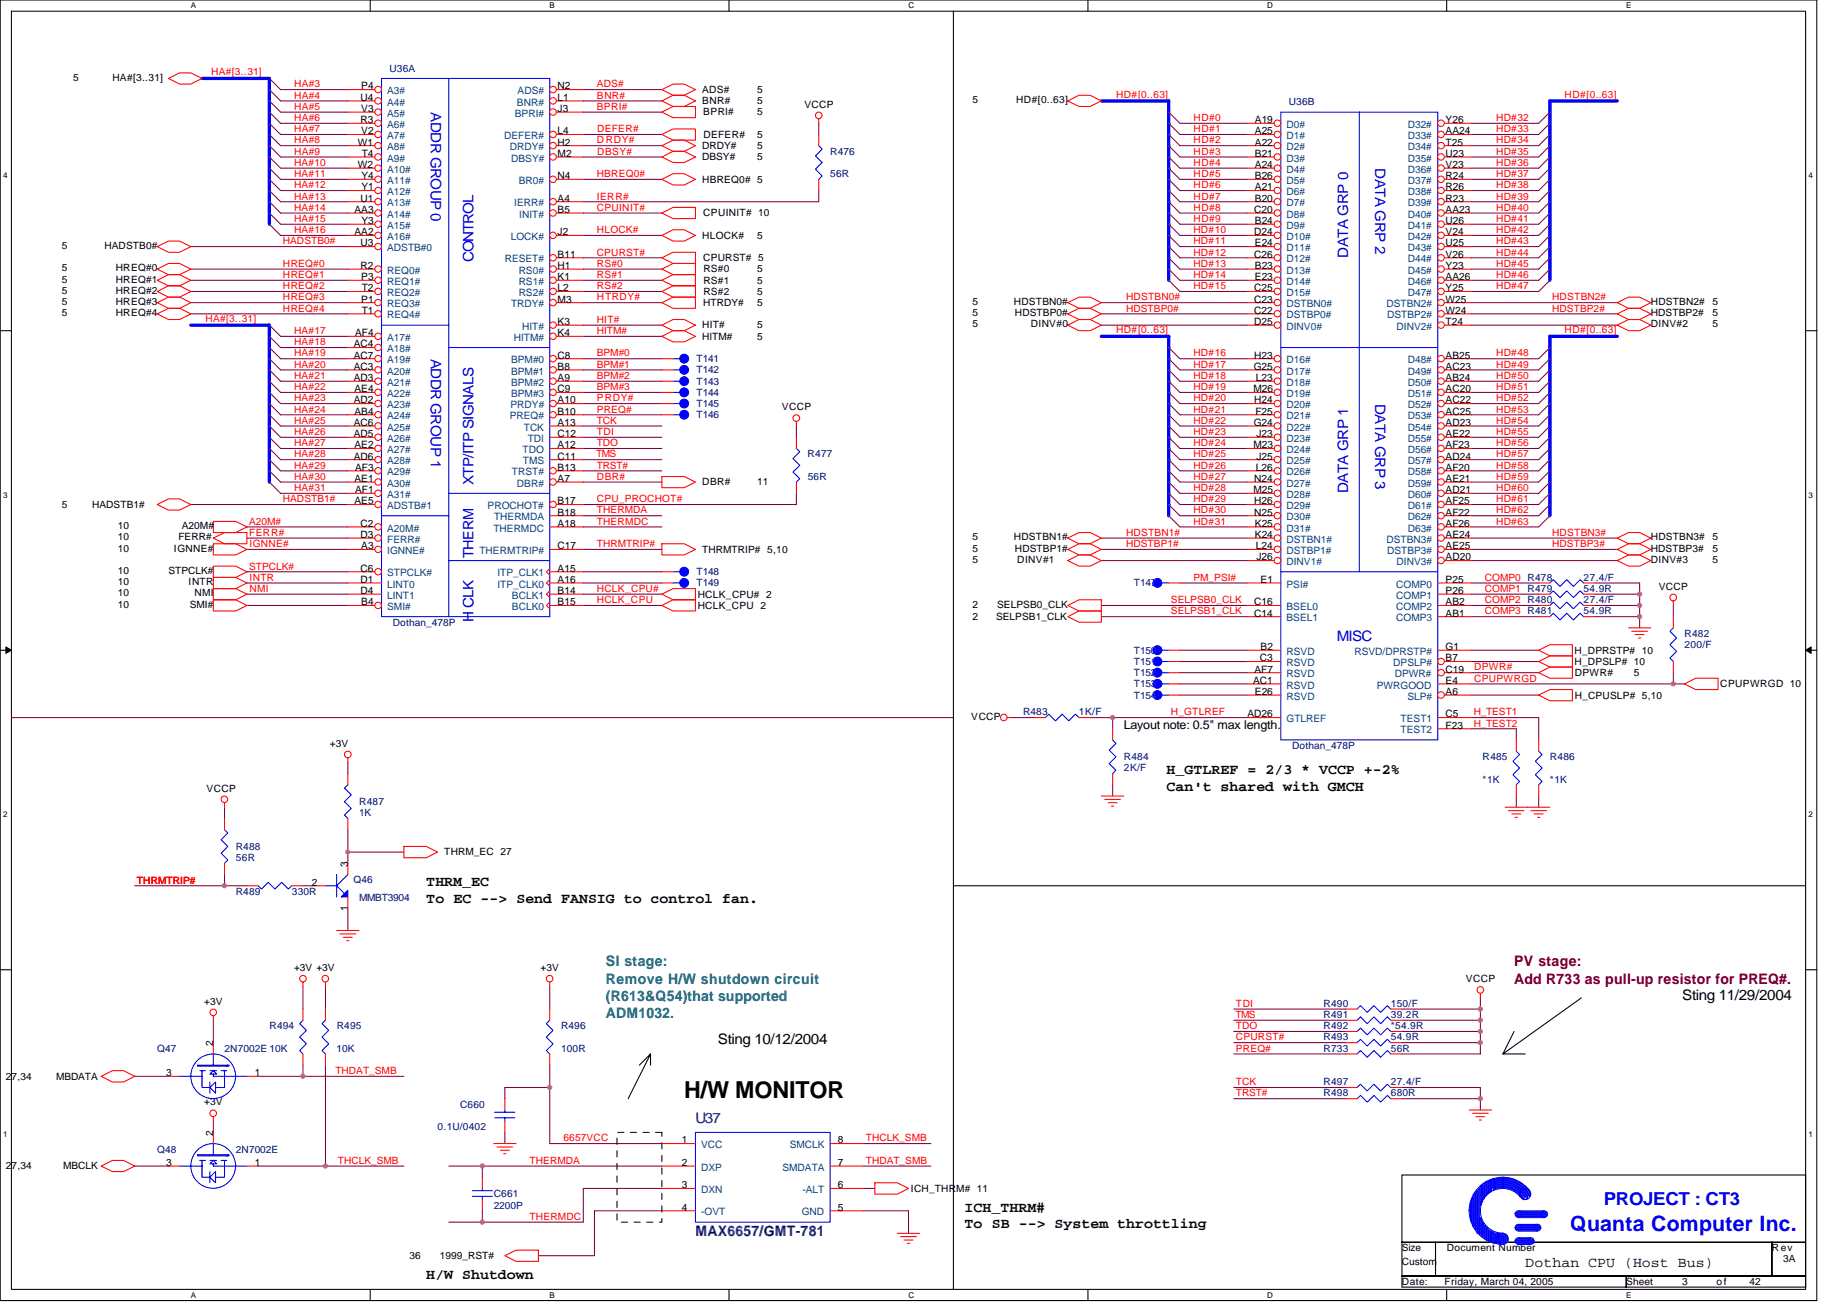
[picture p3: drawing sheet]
<svg xmlns="http://www.w3.org/2000/svg" width="297mm" height="210mm" viewBox="0 0 297 210" stroke-linecap="round" stroke-linejoin="round" font-family="sans-serif">
<defs><g id="words">
<text font-size="3.8" x="110" y="176.6">H/W MONITOR</text>
<text font-size="3.4" fill="#00f" x="252.5" y="197.9">Quanta Computer Inc.</text>
<text font-size="2.9" fill="#00f" x="257.9" y="193.8">PROJECT : CT3</text>
<g font-size="2.3" fill="#00f">
<text x="69.3" y="18" transform="rotate(90 69.3 18)">ADDR GROUP 0</text>
<text x="221.1" y="27.1" transform="rotate(90 221.1 27.1)">DATA GRP 2</text>
<text x="216.8" y="41.5" transform="rotate(-90 216.8 41.5)">DATA GRP 0</text>
<text x="76.1" y="42.2" transform="rotate(-90 76.1 42.2)">CONTROL</text>
<text x="69.3" y="57.7" transform="rotate(90 69.3 57.7)">ADDR GROUP 1</text>
<text x="221.1" y="64.9" transform="rotate(90 221.1 64.9)">DATA GRP 3</text>
<text x="76.1" y="78.1" transform="rotate(-90 76.1 78.1)">XTP/ITP SIGNALS</text>
<text x="216.8" y="79.4" transform="rotate(-90 216.8 79.4)">DATA GRP 1</text>
<text x="76.1" y="89.8" transform="rotate(-90 76.1 89.8)">THERM</text>
<text x="76.1" y="100.1" transform="rotate(-90 76.1 100.1)">H CLK</text>
<text x="215" y="103.1">MISC</text>
</g>
<g font-size="2.3">
<text x="187.6" y="124.5">H_GTLREF = 2/3 * VCCP +-2%</text>
<text x="187.6" y="127.2">Can't shared with GMCH</text>
<text x="68.6" y="142.6">THRM_EC</text>
<text x="68.6" y="145.2">To EC --&gt; Send FANSIG to control fan.</text>
<text x="270.5" y="160.8">Sting 11/29/2004</text>
<text x="115.5" y="168">Sting 10/12/2004</text>
<text x="155.1" y="194.9">ICH_THRM#</text>
<text x="155.1" y="197.5">To SB --&gt; System throttling</text>
<text x="245.3" y="203.8">Dothan CPU (Host Bus)</text>
<text x="68.6" y="205.7">H/W Shutdown</text>
</g>
<g font-size="2.3" fill="#008040">
<text x="97.4" y="155.4">SI stage:</text>
<text x="97.4" y="158.2">Remove H/W shutdown circuit</text>
<text x="97.4" y="161">(R613&amp;Q54)that supported</text>
<text x="97.4" y="163.7">ADM1032.</text>
</g>
<g font-size="2.3" fill="#800000">
<text x="243.5" y="155.4">PV stage:</text>
<text x="243.5" y="158.2">Add R733 as pull-up resistor for PREQ#.</text>
</g>
<g font-size="2.3" fill="#000080">
<text x="111.8" y="180.6">U37</text>
<text x="111.9" y="198.7">MAX6657/GMT-781</text>
</g>
<text font-size="2" x="180.7" y="117.2">Layout note: 0.5&quot; max length.</text>
<g font-size="1.6" fill="#000080">
<text x="62.6" y="11.5">U36A</text>
<text x="207.3" y="17">U36B</text>
<text x="133.5" y="28.5">56R</text>
<text x="133.5" y="24.9">R476</text>
<text x="112" y="58.3">T141</text>
<text x="112" y="60">T142</text>
<text x="112" y="61.8">T143</text>
<text x="112" y="63.6">T144</text>
<text x="112" y="65.4">T145</text>
<text x="112" y="67.3">T146</text>
<text x="129.9" y="73.6">R477</text>
<text x="129.9" y="77.2">56R</text>
<text x="112" y="92.5">T148</text>
<text x="112" y="94.3">T149</text>
<text x="182.4" y="94.3">T147</text>
<text x="254.7" y="95.2">54.9R</text>
<text x="254.7" y="93.4">27.4/F</text>
<text x="63.2" y="100.6">Dothan_478P</text>
<text x="254.7" y="98.8">54.9R</text>
<text x="254.7" y="97">27.4/F</text>
<text x="182.4" y="106.9">T151</text>
<text x="182.4" y="105.1">T150</text>
<text x="270.9" y="104.2">200/F</text>
<text x="270.9" y="102.4">R482</text>
<text x="182.4" y="112.4">T154</text>
<text x="182.4" y="108.7">T152</text>
<text x="182.4" y="110.5">T153</text>
<text x="164.5" y="115">R483</text>
<text x="173.5" y="115">1K/F</text>
<text x="180.7" y="124.1">2K/F</text>
<text x="180.8" y="122.3">R484</text>
<text x="207.8" y="120.5">Dothan_478P</text>
<text x="238.4" y="122.3">R485</text>
<text x="238.4" y="125.9">*1K</text>
<text x="249.3" y="122.3">R486</text>
<text x="249.3" y="125.9">*1K</text>
<text x="57.7" y="129.5">R487</text>
<text x="57.7" y="131.3">1K</text>
<text x="37.9" y="136.7">R488</text>
<text x="37.9" y="143.9">R489</text>
<text x="37.9" y="138.5">56R</text>
<text x="46.9" y="143.9">330R</text>
<text x="56.9" y="142.1">Q46</text>
<text x="57.7" y="145">MMBT3904</text>
<text x="212.8" y="161.9">R490</text>
<text x="223.7" y="161.9">150/F</text>
<text x="43.3" y="165.5">R494</text>
<text x="54.2" y="165.5">R495</text>
<text x="90.2" y="165.5">R496</text>
<text x="212.8" y="167.3">R493</text>
<text x="212.8" y="165.5">R492</text>
<text x="212.8" y="163.7">R491</text>
<text x="223.7" y="167.3">54.9R</text>
<text x="223.7" y="163.7">39.2R</text>
<text x="223.7" y="165.5">*54.9R</text>
<text x="25.3" y="169.1">Q47</text>
<text x="36.1" y="169.1">2N7002E 10K</text>
<text x="54.1" y="169.1">10K</text>
<text x="90.2" y="169.1">100R</text>
<text x="212.8" y="169.1">R733</text>
<text x="223.7" y="169.1">56R</text>
<text x="74" y="178.2">C660</text>
<text x="212.8" y="176.4">R498</text>
<text x="212.8" y="174.6">R497</text>
<text x="223.7" y="174.6">27.4/F</text>
<text x="223.7" y="176.4">680R</text>
<text x="25.3" y="185.4">Q48</text>
<text x="37.9" y="185.4">2N7002E</text>
<text x="70.4" y="181.8">0.1U/0402</text>
<text x="79.4" y="194.4">2200P</text>
<text x="79.4" y="192.6">C661</text>
</g>
<g font-size="1.6">
<text x="11.8" y="13">5</text>
<text x="18.1" y="13">HA#[3..31]</text>
<text x="58" y="16.2">U4</text>
<text x="58.1" y="14.4">P4</text>
<text x="89.7" y="16.2">L1</text>
<text x="89.7" y="14.4">N2</text>
<text x="112.9" y="16.8">BNR#</text>
<text x="112.9" y="15">ADS#</text>
<text x="121.8" y="16.8">5</text>
<text x="121.8" y="15">5</text>
<text x="129.4" y="17.3">VCCP</text>
<text x="156.4" y="16.6">5</text>
<text x="163.4" y="16.6">HD#[0..63]</text>
<text x="57.5" y="23.4">W1</text>
<text x="58" y="19.8">R3</text>
<text x="58.1" y="18">V3</text>
<text x="58.1" y="21.6">V2</text>
<text x="89.7" y="21.6">L4</text>
<text x="89.7" y="18">J3</text>
<text x="89.7" y="23.4">H2</text>
<text x="112.9" y="24">DRDY#</text>
<text x="113.1" y="18.6">BPRI#</text>
<text x="113.1" y="22.2">DEFER#</text>
<text x="121.8" y="22.2">5</text>
<text x="121.8" y="24">5</text>
<text x="121.8" y="18.6">5</text>
<text x="201.8" y="19.8">A19</text>
<text x="201.8" y="21.6">A25</text>
<text x="201.8" y="23.4">A22</text>
<text x="232.5" y="19.8">Y26</text>
<text x="232.5" y="21.6">AA24</text>
<text x="232.5" y="23.4">T25</text>
<text x="57.5" y="27">W2</text>
<text x="58.1" y="28.8">Y4</text>
<text x="58.2" y="25.2">T4</text>
<text x="89.7" y="25.2">M2</text>
<text x="89.7" y="28.8">N4</text>
<text x="112.9" y="25.8">DBSY#</text>
<text x="112.9" y="29.4">HBREQ0# 5</text>
<text x="121.8" y="25.8">5</text>
<text x="201.8" y="25.2">B21</text>
<text x="201.8" y="27">A24</text>
<text x="201.8" y="28.8">B26</text>
<text x="232.5" y="25.2">U23</text>
<text x="232.5" y="27">V23</text>
<text x="232.5" y="28.8">R24</text>
<text x="57" y="34.2">AA3</text>
<text x="58" y="32.4">U1</text>
<text x="58.1" y="30.6">Y1</text>
<text x="89.7" y="32.4">A4</text>
<text x="89.7" y="34.2">B5</text>
<text x="113.1" y="34.8">CPUINIT# 10</text>
<text x="201.7" y="34.2">C20</text>
<text x="201.8" y="30.6">A21</text>
<text x="201.8" y="32.4">B20</text>
<text x="232.5" y="30.6">R26</text>
<text x="232.5" y="32.4">R23</text>
<text x="232.5" y="34.2">AA23</text>
<text x="9.9" y="40">5</text>
<text x="16.8" y="40">HADSTB0#</text>
<text x="57" y="37.8">AA2</text>
<text x="58" y="39.6">U3</text>
<text x="58.1" y="36">Y3</text>
<text x="89.7" y="41.4">B11</text>
<text x="89.7" y="37.8">J2</text>
<text x="112.9" y="38.4">HLOCK#</text>
<text x="121.8" y="38.4">5</text>
<text x="201.7" y="37.8">D24</text>
<text x="201.7" y="41.4">C26</text>
<text x="201.8" y="36">B24</text>
<text x="201.8" y="39.6">E24</text>
<text x="232.5" y="36">U26</text>
<text x="232.5" y="37.8">V24</text>
<text x="232.5" y="39.6">U25</text>
<text x="232.5" y="41.4">V26</text>
<text x="9.9" y="45.4">5</text>
<text x="9.9" y="43.6">5</text>
<text x="9.9" y="47.2">5</text>
<text x="18.6" y="45.4">HREQ#1</text>
<text x="18.6" y="43.6">HREQ#0</text>
<text x="18.6" y="47.2">HREQ#2</text>
<text x="58" y="43.3">R2</text>
<text x="58.1" y="45.1">P3</text>
<text x="58.2" y="46.9">T2</text>
<text x="89.7" y="43.3">H1</text>
<text x="89.7" y="45.1">K1</text>
<text x="89.7" y="46.9">L2</text>
<text x="113.1" y="42">CPURST# 5</text>
<text x="113.1" y="45.6">RS#1</text>
<text x="113.1" y="47.4">RS#2</text>
<text x="113.1" y="43.8">RS#0</text>
<text x="121.8" y="45.6">5</text>
<text x="121.8" y="47.4">5</text>
<text x="121.8" y="43.8">5</text>
<text x="201.7" y="46.9">C25</text>
<text x="201.8" y="43.3">B23</text>
<text x="201.8" y="45.1">E23</text>
<text x="232.5" y="43.3">Y23</text>
<text x="232.5" y="45.1">AA26</text>
<text x="232.5" y="46.9">Y25</text>
<text x="9.9" y="49">5</text>
<text x="9.9" y="50.8">5</text>
<text x="18.6" y="49">HREQ#3</text>
<text x="18.6" y="50.8">HREQ#4</text>
<text x="58.1" y="48.7">P1</text>
<text x="58.2" y="50.5">T1</text>
<text x="89.7" y="52.3">K3</text>
<text x="89.7" y="48.7">M3</text>
<text x="112.9" y="52.8">HIT#</text>
<text x="113.1" y="49.2">HTRDY#</text>
<text x="121.8" y="49.2">5</text>
<text x="121.8" y="52.8">5</text>
<text x="156.4" y="50.8">5</text>
<text x="156.4" y="49">5</text>
<text x="156.4" y="52.6">5</text>
<text x="163.1" y="49">HDSTBN0#</text>
<text x="163.2" y="50.8">HDSTBP0#</text>
<text x="165.8" y="52.6">DINV#0</text>
<text x="201.7" y="48.7">C23</text>
<text x="201.7" y="50.5">C22</text>
<text x="201.7" y="52.3">D25</text>
<text x="232.5" y="48.7">W25</text>
<text x="232.5" y="52.3">T24</text>
<text x="232.5" y="50.5">W24</text>
<text x="265.5" y="50.8">HDSTBP2#</text>
<text x="265.5" y="49">HDSTBN2#</text>
<text x="265.5" y="52.6">DINV#2</text>
<text x="275.4" y="52.6">5</text>
<text x="275.4" y="50.8">5</text>
<text x="275.4" y="49">5</text>
<text x="56.9" y="55.9">AC4</text>
<text x="56.9" y="57.7">AC7</text>
<text x="56.9" y="59.5">AC3</text>
<text x="57.1" y="54.1">AF4</text>
<text x="89.7" y="57.7">C8</text>
<text x="89.7" y="59.5">B8</text>
<text x="89.7" y="54.1">K4</text>
<text x="112.9" y="54.6">HITM#</text>
<text x="121.8" y="54.6">5</text>
<text x="201.6" y="59.5">G25</text>
<text x="201.7" y="57.7">H23</text>
<text x="232.5" y="57.7">AB25</text>
<text x="232.5" y="59.5">AC23</text>
<text x="56.9" y="61.3">AD3</text>
<text x="56.9" y="64.9">AD2</text>
<text x="57" y="63.1">AE4</text>
<text x="89.7" y="61.3">A9</text>
<text x="89.7" y="63.1">C9</text>
<text x="89.7" y="64.9">A10</text>
<text x="125.7" y="66">VCCP</text>
<text x="201.6" y="63.1">M26</text>
<text x="201.7" y="64.9">H24</text>
<text x="202" y="61.3">L23</text>
<text x="232.5" y="61.3">AB24</text>
<text x="232.5" y="63.1">AC20</text>
<text x="232.5" y="64.9">AC22</text>
<text x="56.9" y="68.5">AC6</text>
<text x="56.9" y="70.3">AD5</text>
<text x="57" y="66.7">AB4</text>
<text x="89.7" y="70.3">C12</text>
<text x="89.7" y="68.5">A13</text>
<text x="89.7" y="66.7">B10</text>
<text x="201.6" y="68.5">G24</text>
<text x="201.9" y="66.7">F25</text>
<text x="202.1" y="70.3">J23</text>
<text x="232.5" y="66.7">AC25</text>
<text x="232.5" y="68.5">AD23</text>
<text x="232.5" y="70.3">AE22</text>
<text x="56.9" y="73.9">AD6</text>
<text x="57" y="72.1">AE2</text>
<text x="57" y="77.5">AE1</text>
<text x="57.1" y="75.7">AF3</text>
<text x="89.7" y="73.9">C11</text>
<text x="89.7" y="75.7">B13</text>
<text x="89.7" y="72.1">A12</text>
<text x="89.7" y="77.5">A7</text>
<text x="201.6" y="72.1">M23</text>
<text x="201.7" y="77.5">N24</text>
<text x="202" y="75.7">L26</text>
<text x="202.1" y="73.9">J25</text>
<text x="232.5" y="72.1">AF23</text>
<text x="232.5" y="73.9">AD24</text>
<text x="232.5" y="75.7">AF20</text>
<text x="232.5" y="77.5">AE21</text>
<text x="9.9" y="81.7">5</text>
<text x="14.8" y="81.7">HADSTB1#</text>
<text x="57" y="81.1">AE5</text>
<text x="57.1" y="79.3">AF1</text>
<text x="89.7" y="81.1">B17</text>
<text x="89.7" y="82.9">B18</text>
<text x="112.9" y="78.1">DBR#</text>
<text x="121.8" y="78.1">11</text>
<text x="201.6" y="79.3">M25</text>
<text x="201.7" y="81.1">H26</text>
<text x="201.7" y="82.9">N25</text>
<text x="232.5" y="79.3">AD21</text>
<text x="232.5" y="81.1">AF25</text>
<text x="232.5" y="82.9">AF22</text>
<text x="19" y="88.7">10</text>
<text x="19" y="85.1">10</text>
<text x="19" y="86.9">10</text>
<text x="28" y="88.7">IGNNE#</text>
<text x="28.7" y="86.9">FERR#</text>
<text x="29.2" y="85.1">A20M#</text>
<text x="58" y="84.7">C2</text>
<text x="58" y="86.5">D3</text>
<text x="58.1" y="88.3">A3</text>
<text x="89.7" y="88.3">C17</text>
<text x="89.7" y="84.7">A18</text>
<text x="112.9" y="88.9">THRMTRIP# 5,10</text>
<text x="156.4" y="88.7">5</text>
<text x="156.4" y="86.9">5</text>
<text x="163.1" y="86.9">HDSTBN1#</text>
<text x="163.2" y="88.7">HDSTBP1#</text>
<text x="201.8" y="84.7">K25</text>
<text x="201.8" y="86.5">K24</text>
<text x="202" y="88.3">L24</text>
<text x="232.5" y="86.5">AE24</text>
<text x="232.5" y="88.3">AE25</text>
<text x="232.5" y="84.7">AF26</text>
<text x="265.5" y="86.9">HDSTBN3#</text>
<text x="265.5" y="88.7">HDSTBP3#</text>
<text x="275.4" y="88.7">5</text>
<text x="275.4" y="86.9">5</text>
<text x="19" y="95.9">10</text>
<text x="19" y="92.3">10</text>
<text x="19" y="94.1">10</text>
<text x="27.1" y="92.3">STPCLK#</text>
<text x="30.3" y="94.1">INTR</text>
<text x="31.3" y="95.9">NMI</text>
<text x="58" y="91.9">C6</text>
<text x="58" y="93.7">D1</text>
<text x="58" y="95.5">D4</text>
<text x="89.7" y="95.5">B14</text>
<text x="89.7" y="91.9">A15</text>
<text x="89.7" y="93.7">A16</text>
<text x="156.4" y="90.5">5</text>
<text x="163.6" y="90.5">DINV#1</text>
<text x="202.1" y="90.1">J26</text>
<text x="202.7" y="93.7">E1</text>
<text x="232.5" y="90.1">AD20</text>
<text x="232.5" y="93.7">P25</text>
<text x="232.5" y="95.5">P26</text>
<text x="265.5" y="90.5">DINV#3</text>
<text x="266.8" y="94.8">VCCP</text>
<text x="275.4" y="90.5">5</text>
<text x="19" y="97.7">10</text>
<text x="30.5" y="97.7">SMI#</text>
<text x="58.1" y="97.4">B4</text>
<text x="89.7" y="97.4">B15</text>
<text x="112.2" y="97.9">HCLK_CPU 2</text>
<text x="112.2" y="96.1">HCLK_CPU# 2</text>
<text x="156.4" y="99.7">2</text>
<text x="156.4" y="97.7">2</text>
<text x="160.2" y="99.7">SELPSB1_CLK</text>
<text x="160.4" y="97.7">SELPSB0_CLK</text>
<text x="201.7" y="97.4">C16</text>
<text x="201.7" y="99.2">C14</text>
<text x="232.5" y="97.4">AB2</text>
<text x="232.5" y="99.2">AB1</text>
<text x="202.6" y="106.4">C3</text>
<text x="202.7" y="104.6">B2</text>
<text x="232.5" y="104.6">G1</text>
<text x="232.5" y="106.4">B7</text>
<text x="253.2" y="106.9">H_DPSLP# 10</text>
<text x="253.2" y="105.1">H_DPRSTP# 10</text>
<text x="201.5" y="110">AC1</text>
<text x="201.7" y="108.2">AF7</text>
<text x="201.8" y="111.8">E26</text>
<text x="232.5" y="111.8">A6</text>
<text x="232.5" y="108.2">C19</text>
<text x="232.5" y="110">E4</text>
<text x="253.3" y="112.4">H_CPUSLP# 5,10</text>
<text x="253.3" y="108.7">DPWR#</text>
<text x="262.8" y="108.7">5</text>
<text x="276.7" y="110.5">CPUPWRGD 10</text>
<text x="156.2" y="115.8">VCCP</text>
<text x="200.6" y="115.4">AD26</text>
<text x="232.5" y="115.4">C5</text>
<text x="232.5" y="117.2">F23</text>
<text x="53.1" y="120.1">+3V</text>
<text x="33.2" y="127.3">VCCP</text>
<text x="71.5" y="137.6">THRM_EC 27</text>
<text x="50.2" y="142.5">2</text>
<text x="55.9" y="139.4" transform="rotate(-90 55.9 139.4)">3</text>
<text x="55.9" y="146.5" transform="rotate(-90 55.9 146.5)">1</text>
<text x="32.8" y="161.6">+3V</text>
<text x="47.3" y="156.2">+3V +3V</text>
<text x="86.9" y="156.2">+3V</text>
<text x="235.7" y="158">VCCP</text>
<text x=".9" y="173.7">27,34</text>
<text x="9.1" y="173.7">MBDATA</text>
<text x="26.7" y="173.1">3</text>
<text x="34.3" y="168.3" transform="rotate(-90 34.3 168.3)">2</text>
<text x="41" y="173.1">1</text>
<text x="32.8" y="177.8">+3V</text>
<text x="34.3" y="182.7" transform="rotate(-90 34.3 182.7)">2</text>
<text x="109.7" y="183.9">1</text>
<text x="134.8" y="183.9">8</text>
<text x=".9" y="188.1">27,34</text>
<text x="10.1" y="188.1">MBCLK</text>
<text x="26.7" y="187.5">3</text>
<text x="41" y="187.5">1</text>
<text x="109.7" y="187.5">2</text>
<text x="109.7" y="191.1">3</text>
<text x="134.8" y="187.5">7</text>
<text x="134.8" y="191.1">6</text>
<text x="146.5" y="191.7">ICH_THRM# 11</text>
<text x="109.7" y="194.7">4</text>
<text x="134.8" y="194.7">5</text>
<text x="65.9" y="202.5">36</text>
<text x="70.7" y="202.5">1999_RST#</text>
<text x="225.5" y="203.4">Custom</text>
<text x="225.5" y="201.3">Size</text>
<text x="232.7" y="201.3">Document Number</text>
<text x="285" y="201.3">Rev</text>
<text x="286.8" y="203.1">3A</text>
<text x="225.5" y="206.7">Date:</text>
<text x="232.3" y="206.7">Friday, March 04, 2005</text>
<text x="261.5" y="206.7">Sheet</text>
<text x="270.5" y="206.7">3</text>
<text x="276.1" y="206.7">of</text>
<text x="281.4" y="206.7">42</text>
</g>
<g font-size="1.6" fill="#f00">
<text x="33.9" y="12.1">HA#[3..31]</text>
<text x="47.3" y="14.1">HA#3</text>
<text x="47.3" y="15.9">HA#4</text>
<text x="47.3" y="17.7">HA#5</text>
<text x="96" y="15.9">BNR#</text>
<text x="96" y="14.1">ADS#</text>
<text x="96" y="17.7">BPRI#</text>
<text x="179.5" y="15.7">HD#[0..63]</text>
<text x="251.6" y="15.7">HD#[0..63]</text>
<text x="47.3" y="21.3">HA#7</text>
<text x="47.3" y="19.5">HA#6</text>
<text x="47.3" y="23.1">HA#8</text>
<text x="96" y="23.1">DRDY#</text>
<text x="96" y="21.3">DEFER#</text>
<text x="191.9" y="19.5">HD#0</text>
<text x="191.9" y="21.3">HD#1</text>
<text x="191.9" y="23.1">HD#2</text>
<text x="240.6" y="19.5">HD#32</text>
<text x="240.6" y="21.3">HD#33</text>
<text x="240.6" y="23.1">HD#34</text>
<text x="47.3" y="28.5">HA#11</text>
<text x="47.3" y="26.7">HA#10</text>
<text x="47.3" y="24.9">HA#9</text>
<text x="96" y="28.5">HBREQ0#</text>
<text x="96.1" y="24.9">DBSY#</text>
<text x="191.9" y="24.9">HD#3</text>
<text x="191.9" y="28.5">HD#5</text>
<text x="191.9" y="26.7">HD#4</text>
<text x="240.6" y="28.5">HD#37</text>
<text x="240.6" y="24.9">HD#35</text>
<text x="240.6" y="26.7">HD#36</text>
<text x="47.3" y="32.1">HA#13</text>
<text x="47.3" y="35.7">HA#15</text>
<text x="47.3" y="33.9">HA#14</text>
<text x="47.3" y="30.3">HA#12</text>
<text x="96" y="32.1">IERR#</text>
<text x="96" y="33.9">CPUINIT#</text>
<text x="191.9" y="33.9">HD#8</text>
<text x="191.9" y="30.3">HD#6</text>
<text x="191.9" y="35.7">HD#9</text>
<text x="191.9" y="32.1">HD#7</text>
<text x="240.6" y="32.1">HD#39</text>
<text x="240.6" y="33.9">HD#40</text>
<text x="240.6" y="35.7">HD#41</text>
<text x="240.6" y="30.3">HD#38</text>
<text x="45.5" y="39.3">HADSTB0#</text>
<text x="47.3" y="37.5">HA#16</text>
<text x="96" y="37.5">HLOCK#</text>
<text x="96" y="41.1">CPURST#</text>
<text x="191.9" y="39.3">HD#11</text>
<text x="191.9" y="37.5">HD#10</text>
<text x="191.9" y="41.1">HD#12</text>
<text x="240.6" y="39.3">HD#43</text>
<text x="240.6" y="37.5">HD#42</text>
<text x="240.6" y="41.1">HD#44</text>
<text x="45.5" y="44.7">HREQ#1</text>
<text x="45.5" y="46.5">HREQ#2</text>
<text x="45.5" y="42.9">HREQ#0</text>
<text x="96" y="44.7">RS#1</text>
<text x="96" y="42.9">RS#0</text>
<text x="96" y="46.5">RS#2</text>
<text x="191.9" y="46.5">HD#15</text>
<text x="191.9" y="42.9">HD#13</text>
<text x="191.9" y="44.7">HD#14</text>
<text x="240.6" y="44.7">HD#46</text>
<text x="240.6" y="46.5">HD#47</text>
<text x="240.6" y="42.9">HD#45</text>
<text x="33" y="51.8">HA#[3..31]</text>
<text x="45.5" y="48.3">HREQ#3</text>
<text x="45.5" y="50.1">HREQ#4</text>
<text x="47.3" y="53.7">HA#17</text>
<text x="96" y="48.3">HTRDY#</text>
<text x="96" y="51.9">HIT#</text>
<text x="96" y="53.7">HITM#</text>
<text x="179.5" y="53.6">HD#[0..63]</text>
<text x="181.1" y="50.1">HDSTBP0#</text>
<text x="181.1" y="48.3">HDSTBN0#</text>
<text x="249.6" y="48.3">HDSTBN2#</text>
<text x="249.6" y="50.1">HDSTBP2#</text>
<text x="251.6" y="53.6">HD#[0..63]</text>
<text x="47.3" y="55.5">HA#18</text>
<text x="47.3" y="59.1">HA#20</text>
<text x="47.3" y="57.3">HA#19</text>
<text x="96" y="59.1">BPM#1</text>
<text x="96" y="57.3">BPM#0</text>
<text x="191.9" y="57.3">HD#16</text>
<text x="191.9" y="59.1">HD#17</text>
<text x="240.6" y="59.1">HD#49</text>
<text x="240.6" y="57.3">HD#48</text>
<text x="47.3" y="64.6">HA#23</text>
<text x="47.3" y="61">HA#21</text>
<text x="47.3" y="62.8">HA#22</text>
<text x="96" y="62.8">BPM#3</text>
<text x="96" y="64.6">PRDY#</text>
<text x="96" y="61">BPM#2</text>
<text x="191.9" y="64.6">HD#20</text>
<text x="191.9" y="61">HD#18</text>
<text x="191.9" y="62.8">HD#19</text>
<text x="240.6" y="62.8">HD#51</text>
<text x="240.6" y="64.6">HD#52</text>
<text x="240.6" y="61">HD#50</text>
<text x="47.3" y="66.4">HA#24</text>
<text x="47.3" y="68.2">HA#25</text>
<text x="47.3" y="71.8">HA#27</text>
<text x="47.3" y="70">HA#26</text>
<text x="96" y="66.4">PREQ#</text>
<text x="96" y="68.2">TCK</text>
<text x="96" y="70">TDI</text>
<text x="96" y="71.8">TDO</text>
<text x="191.9" y="70">HD#23</text>
<text x="191.9" y="68.2">HD#22</text>
<text x="191.9" y="66.4">HD#21</text>
<text x="191.9" y="71.8">HD#24</text>
<text x="240.6" y="71.8">HD#56</text>
<text x="240.6" y="66.4">HD#53</text>
<text x="240.6" y="68.2">HD#54</text>
<text x="240.6" y="70">HD#55</text>
<text x="47.3" y="73.6">HA#28</text>
<text x="47.3" y="77.2">HA#30</text>
<text x="47.3" y="75.4">HA#29</text>
<text x="95.9" y="73.6">TMS</text>
<text x="96" y="77.2">DBR#</text>
<text x="96" y="75.4">TRST#</text>
<text x="191.9" y="75.4">HD#26</text>
<text x="191.9" y="77.2">HD#27</text>
<text x="191.9" y="73.6">HD#25</text>
<text x="240.6" y="75.4">HD#58</text>
<text x="240.6" y="77.2">HD#59</text>
<text x="240.6" y="73.6">HD#57</text>
<text x="45.5" y="80.8">HADSTB1#</text>
<text x="47.3" y="79">HA#31</text>
<text x="96" y="82.6">THERMDA</text>
<text x="96" y="80.8">CPU_PROCHOT#</text>
<text x="191.9" y="80.8">HD#29</text>
<text x="191.9" y="79">HD#28</text>
<text x="191.9" y="82.6">HD#30</text>
<text x="240.6" y="79">HD#60</text>
<text x="240.6" y="82.6">HD#62</text>
<text x="240.6" y="80.8">HD#61</text>
<text x="40.1" y="84.4">A20M#</text>
<text x="40.1" y="86.2">FERR#</text>
<text x="40.1" y="88">IGNNE#</text>
<text x="96" y="84.4">THERMDC</text>
<text x="96" y="88">THRMTRIP#</text>
<text x="181.1" y="86.2">HDSTBN1#</text>
<text x="181.1" y="88">HDSTBP1#</text>
<text x="191.9" y="84.4">HD#31</text>
<text x="240.6" y="84.4">HD#63</text>
<text x="249.6" y="88">HDSTBP3#</text>
<text x="249.6" y="86.2">HDSTBN3#</text>
<text x="40.1" y="91.6">STPCLK#</text>
<text x="40.1" y="93.4">INTR</text>
<text x="40.1" y="95.2">NMI</text>
<text x="96" y="95.2">HCLK_CPU#</text>
<text x="191.9" y="93.4">PM_PSI#</text>
<text x="238.8" y="93.4">COMP0 R478</text>
<text x="238.8" y="95.2">COMP1 R479</text>
<text x="96" y="97">HCLK_CPU</text>
<text x="188.3" y="98.8">SELPSB1_CLK</text>
<text x="188.3" y="97">SELPSB0_CLK</text>
<text x="238.8" y="98.8">COMP3 R481</text>
<text x="238.8" y="97">COMP2 R480</text>
<text x="237.1" y="107.8">DPWR#</text>
<text x="237.1" y="109.6">CPUPWRGD</text>
<text x="188.3" y="115.1">H_GTLREF</text>
<text x="237" y="115.1">H_TEST1</text>
<text x="237" y="116.9">H_TEST2</text>
<text x="22" y="142.1">THRMTRIP#</text>
<text x="198.8" y="161.9">TDI</text>
<text x="198.7" y="163.7">TMS</text>
<text x="198.8" y="167.3">CPURST#</text>
<text x="198.8" y="165.5">TDO</text>
<text x="54" y="172.8">THDAT_SMB</text>
<text x="198.8" y="169.2">PREQ#</text>
<text x="198.8" y="176.4">TRST#</text>
<text x="198.8" y="174.6">TCK</text>
<text x="90.6" y="183.6">6657VCC</text>
<text x="139.3" y="183.6">THCLK_SMB</text>
<text x="54.3" y="187.2">THCLK_SMB</text>
<text x="85.2" y="187.2">THERMDA</text>
<text x="139.3" y="187.2">THDAT_SMB</text>
<text x="85.2" y="196.2">THERMDC</text>
</g>
<g font-size="1.6" fill="#004080">
<text x="62.3" y="15.2">A3#</text>
<text x="62.3" y="17">A4#</text>
<text x="83.1" y="17">BNR#</text>
<text x="83.2" y="15.2">ADS#</text>
<text x="62.3" y="18.8">A5#</text>
<text x="62.3" y="20.6">A6#</text>
<text x="62.3" y="22.4">A7#</text>
<text x="81.1" y="22.4">DEFER#</text>
<text x="82.8" y="18.8">BPRI#</text>
<text x="206.9" y="20.6">D0#</text>
<text x="206.9" y="22.4">D1#</text>
<text x="226.4" y="20.6">D32#</text>
<text x="226.4" y="22.4">D33#</text>
<text x="62.3" y="24.2">A8#</text>
<text x="62.3" y="26">A9#</text>
<text x="62.3" y="27.8">A10#</text>
<text x="62.3" y="29.6">A11#</text>
<text x="82" y="24.2">DRDY#</text>
<text x="82.2" y="26">DBSY#</text>
<text x="83.4" y="29.6">BR0#</text>
<text x="206.9" y="24.2">D2#</text>
<text x="206.9" y="26">D3#</text>
<text x="206.9" y="27.8">D4#</text>
<text x="206.9" y="29.6">D5#</text>
<text x="226.4" y="24.2">D34#</text>
<text x="226.4" y="26">D35#</text>
<text x="226.4" y="27.8">D36#</text>
<text x="226.4" y="29.6">D37#</text>
<text x="62.3" y="31.4">A12#</text>
<text x="62.3" y="33.2">A13#</text>
<text x="62.3" y="35">A14#</text>
<text x="82.7" y="33.2">IERR#</text>
<text x="83.5" y="35">INIT#</text>
<text x="206.9" y="31.4">D6#</text>
<text x="206.9" y="33.2">D7#</text>
<text x="206.9" y="35">D8#</text>
<text x="226.4" y="31.4">D38#</text>
<text x="226.4" y="33.2">D39#</text>
<text x="226.4" y="35">D40#</text>
<text x="62.3" y="36.8">A15#</text>
<text x="62.3" y="38.6">A16#</text>
<text x="62.3" y="40.4">ADSTB#0</text>
<text x="82.1" y="38.6">LOCK#</text>
<text x="206.9" y="36.8">D9#</text>
<text x="206.9" y="38.6">D10#</text>
<text x="206.9" y="40.4">D11#</text>
<text x="226.4" y="36.8">D41#</text>
<text x="226.4" y="38.6">D42#</text>
<text x="226.4" y="40.4">D43#</text>
<text x="62.3" y="44">REQ0#</text>
<text x="62.3" y="45.8">REQ1#</text>
<text x="62.3" y="47.6">REQ2#</text>
<text x="81.2" y="42.2">RESET#</text>
<text x="83.4" y="44">RS0#</text>
<text x="83.4" y="45.8">RS1#</text>
<text x="83.4" y="47.6">RS2#</text>
<text x="206.9" y="42.2">D12#</text>
<text x="206.9" y="44">D13#</text>
<text x="206.9" y="45.8">D14#</text>
<text x="206.9" y="47.6">D15#</text>
<text x="226.4" y="42.2">D44#</text>
<text x="226.4" y="44">D45#</text>
<text x="226.4" y="45.8">D46#</text>
<text x="226.4" y="47.6">D47#</text>
<text x="62.3" y="49.4">REQ3#</text>
<text x="62.3" y="51.2">REQ4#</text>
<text x="82.2" y="49.4">TRDY#</text>
<text x="84" y="53">HIT#</text>
<text x="206.9" y="49.4">DSTBN0#</text>
<text x="206.9" y="51.2">DSTBP0#</text>
<text x="206.9" y="53">DINV0#</text>
<text x="223" y="49.4">DSTBN2#</text>
<text x="223.1" y="51.2">DSTBP2#</text>
<text x="224.6" y="53">DINV2#</text>
<text x="62.3" y="54.8">A17#</text>
<text x="62.3" y="56.6">A18#</text>
<text x="62.3" y="58.4">A19#</text>
<text x="82.2" y="58.4">BPM#0</text>
<text x="82.6" y="54.8">HITM#</text>
<text x="206.9" y="58.4">D16#</text>
<text x="226.4" y="58.4">D48#</text>
<text x="62.3" y="60.2">A20#</text>
<text x="62.3" y="62.1">A21#</text>
<text x="62.3" y="63.9">A22#</text>
<text x="62.3" y="65.7">A23#</text>
<text x="82.1" y="65.7">PRDY#</text>
<text x="82.2" y="60.2">BPM#1</text>
<text x="82.2" y="62.1">BPM#2</text>
<text x="82.2" y="63.9">BPM#3</text>
<text x="206.9" y="60.2">D17#</text>
<text x="206.9" y="62.1">D18#</text>
<text x="206.9" y="63.9">D19#</text>
<text x="206.9" y="65.7">D20#</text>
<text x="226.4" y="60.2">D49#</text>
<text x="226.4" y="62.1">D50#</text>
<text x="226.4" y="63.9">D51#</text>
<text x="226.4" y="65.7">D52#</text>
<text x="62.3" y="67.5">A24#</text>
<text x="62.3" y="69.3">A25#</text>
<text x="62.3" y="71.1">A26#</text>
<text x="82" y="67.5">PREQ#</text>
<text x="84.2" y="69.3">TCK</text>
<text x="84.9" y="71.1">TDI</text>
<text x="206.9" y="67.5">D21#</text>
<text x="206.9" y="69.3">D22#</text>
<text x="206.9" y="71.1">D23#</text>
<text x="226.4" y="67.5">D53#</text>
<text x="226.4" y="69.3">D54#</text>
<text x="226.4" y="71.1">D55#</text>
<text x="62.3" y="72.9">A27#</text>
<text x="62.3" y="74.7">A28#</text>
<text x="62.3" y="76.5">A29#</text>
<text x="82.3" y="76.5">TRST#</text>
<text x="84" y="72.9">TDO</text>
<text x="84.1" y="74.7">TMS</text>
<text x="206.9" y="72.9">D24#</text>
<text x="206.9" y="74.7">D25#</text>
<text x="206.9" y="76.5">D26#</text>
<text x="226.4" y="72.9">D56#</text>
<text x="226.4" y="74.7">D57#</text>
<text x="226.4" y="76.5">D58#</text>
<text x="62.3" y="78.3">A30#</text>
<text x="62.3" y="80.1">A31#</text>
<text x="62.3" y="81.9">ADSTB#1</text>
<text x="78.4" y="81.9">PROCHOT#</text>
<text x="79.5" y="83.7">THERMDA</text>
<text x="83.1" y="78.3">DBR#</text>
<text x="206.9" y="78.3">D27#</text>
<text x="206.9" y="80.1">D28#</text>
<text x="206.9" y="81.9">D29#</text>
<text x="206.9" y="83.7">D30#</text>
<text x="226.4" y="78.3">D59#</text>
<text x="226.4" y="80.1">D60#</text>
<text x="226.4" y="81.9">D61#</text>
<text x="226.4" y="83.7">D62#</text>
<text x="62.3" y="85.5">A20M#</text>
<text x="62.3" y="87.3">FERR#</text>
<text x="62.3" y="89.1">IGNNE#</text>
<text x="77.1" y="89.1">THERMTRIP#</text>
<text x="79.4" y="85.5">THERMDC</text>
<text x="206.9" y="85.5">D31#</text>
<text x="206.9" y="87.3">DSTBN1#</text>
<text x="206.9" y="89.1">DSTBP1#</text>
<text x="223" y="87.3">DSTBN3#</text>
<text x="223.1" y="89.1">DSTBP3#</text>
<text x="226.4" y="85.5">D63#</text>
<text x="62.3" y="92.7">STPCLK#</text>
<text x="62.3" y="94.5">LINT0</text>
<text x="80" y="92.7">ITP_CLK1</text>
<text x="80" y="94.5">ITP_CLK0</text>
<text x="206.9" y="90.9">DINV1#</text>
<text x="206.9" y="94.5">PSI#</text>
<text x="224.5" y="94.5">COMP0</text>
<text x="224.6" y="90.9">DINV3#</text>
<text x="62.3" y="96.3">LINT1</text>
<text x="62.3" y="98.1">SMI#</text>
<text x="82.3" y="96.3">BCLK1</text>
<text x="82.3" y="98.1">BCLK0</text>
<text x="206.9" y="98.1">BSEL0</text>
<text x="206.9" y="99.9">BSEL1</text>
<text x="224.5" y="96.3">COMP1</text>
<text x="224.5" y="98.1">COMP2</text>
<text x="224.5" y="99.9">COMP3</text>
<text x="206.9" y="105.3">RSVD</text>
<text x="206.9" y="107.1">RSVD</text>
<text x="217.8" y="105.3">RSVD/DPRSTP#</text>
<text x="224.1" y="107.1">DPSLP#</text>
<text x="206.9" y="108.9">RSVD</text>
<text x="206.9" y="110.7">RSVD</text>
<text x="206.9" y="112.5">RSVD</text>
<text x="221.4" y="110.7">PWRGOOD</text>
<text x="224.3" y="108.9">DPWR#</text>
<text x="226.3" y="112.5">SLP#</text>
<text x="206.9" y="116.2">GTLREF</text>
<text x="225.3" y="116.2">TEST1</text>
<text x="225.3" y="118">TEST2</text>
<text x="112.8" y="184.7">VCC</text>
<text x="127" y="184.7">SMCLK</text>
<text x="112.8" y="188.3">DXP</text>
<text x="112.8" y="191.9">DXN</text>
<text x="125.8" y="188.3">SMDATA</text>
<text x="129" y="191.9">-ALT</text>
<text x="112.8" y="195.5">-OVT</text>
<text x="128.9" y="195.5">GND</text>
</g>
<g font-size="1.3">
<text x="30.7" y="1.4">A</text>
<text x="88.4" y="1.4">B</text>
<text x="146.1" y="1.4">C</text>
<text x="203.8" y="1.4">D</text>
<text x="261.5" y="1.4">E</text>
<text x=".5" y="28.7">4</text>
<text x="290.8" y="28.7">4</text>
<text x=".5" y="80.1">3</text>
<text x="290.8" y="80.1">3</text>
<text x=".5" y="131.4">2</text>
<text x="290.8" y="131.4">2</text>
<text x=".5" y="182.8">1</text>
<text x="290.8" y="182.8">1</text>
<text x="30.7" y="208.7">A</text>
<text x="88.4" y="208.7">B</text>
<text x="146.1" y="208.7">C</text>
<text x="203.8" y="208.7">D</text>
<text x="261.5" y="208.7">E</text>
</g>
</g></defs>
<path d="M0 0h292.2v209.2h-292.2zM1.8 1.8h288.6v205.6h-288.6z" fill="none" stroke="#000" stroke-width=".17"/>
<g fill="#fff">
<path d="M30.7 .2h.9v1.4h-.9z"/>
<path d="M30.7 207.6h.9v1.4h-.9z"/>
</g>
<path d="M59.5 0v1.8M59.5 207.4v1.8" fill="none" stroke="#000" stroke-width=".17"/>
<g fill="#fff">
<path d="M88.4 .2h.9v1.4h-.9z"/>
<path d="M88.4 207.6h.9v1.4h-.9z"/>
</g>
<path d="M117.2 0v1.8M117.2 207.4v1.8" fill="none" stroke="#000" stroke-width=".17"/>
<g fill="#fff">
<path d="M146.1 .2h.9v1.4h-.9z"/>
<path d="M146.1 207.6h.9v1.4h-.9z"/>
</g>
<path d="M175 0v1.8M175 207.4v1.8" fill="none" stroke="#000" stroke-width=".17"/>
<g fill="#fff">
<path d="M203.8 .2h.9v1.4h-.9z"/>
<path d="M203.8 207.6h.9v1.4h-.9z"/>
</g>
<path d="M232.7 0v1.8M232.7 207.4v1.8" fill="none" stroke="#000" stroke-width=".17"/>
<g fill="#fff">
<path d="M261.5 .2h.9v1.4h-.9z"/>
<path d="M261.5 207.6h.9v1.4h-.9z"/>
<path d="M.5 27.5h.7v1.4h-.7z"/>
<path d="M290.8 27.5h.8v1.4h-.8z"/>
<path d="M.5 78.9h.7v1.4h-.7z"/>
<path d="M290.8 78.9h.8v1.4h-.8z"/>
</g>
<path d="M0 53.2h1.8M290.4 53.2h1.8" fill="none" stroke="#000" stroke-width=".17"/>
<g fill="#fff">
<path d="M.5 130.3h.7v1.4h-.7z"/>
<path d="M290.8 130.3h.8v1.4h-.8z"/>
</g>
<path d="M0 104.6h1.8M290.4 104.6h1.8" fill="none" stroke="#000" stroke-width=".17"/>
<path d="M.9 104.1l.9 .5-.9 .5zM290.4 104.6l.9-.5v1z" fill="#000" stroke="#000" stroke-width=".16"/>
<g fill="#fff">
<path d="M.5 181.7h.7v1.4h-.7z"/>
<path d="M290.8 181.7h.8v1.4h-.8z"/>
</g>
<g fill="none" stroke="#000" stroke-width=".17">
<path d="M153.3 1.8v205.6M0 156h1.8M153.3 142.5h137.1M290.4 156h1.8M102.8 171.3l1.8-1.8-3.6 7.2M104.6 169.5v1.8M241.7 169.5h3.6M254.3 160.5l-12.6 9 1.8-3.6M225.5 189h64.9v10.8h-64.9zM225.5 199.8h5.4v5.4h-5.4zM230.9 199.8h54.1v5.4h-54.1zM285 199.8h5.4v5.4h-5.4z"/>
<path d="M225.5 205.2h36v1.8h-36zM261.5 205.2h28.9v1.8h-28.9z"/>
</g>
<g fill="none" stroke="#800040" stroke-width=".17">
<path d="M43.3 19.8l1.8 1.8h10.8M43.3 12.6l1.8 1.8h10.8M43.3 14.4l1.8 1.8h10.8M43.3 16.2l1.8 1.8h10.8M43.3 18l1.8 1.8h10.8M93.8 14.4h12.6M93.8 16.2h12.6M93.8 18h12.6M131.7 19.8v1.8M188 19.8l1.8 1.8h10.8M188 18l1.8 1.8h10.8M249.3 19.8l-1.8 1.8h-10.9"/>
<path d="M249.3 18l-1.8 1.8h-10.9M30.7 39.7h25.2M43.3 30.6l1.8 1.8h10.8M43.3 36.1l1.8 1.8h10.8M43.3 21.6l1.8 1.8h10.8M43.3 27.1l1.8 1.8h10.8M43.3 34.3l1.8 1.8h10.8M43.3 32.4l1.8 1.9h10.8M43.3 23.4l1.8 1.9h10.8M43.3 28.9l1.8 1.7h10.8M43.3 25.3l1.8 1.8h10.8M93.8 21.6h12.6"/>
<path d="M93.8 37.9h12.6M93.8 23.4h12.6M93.8 28.9h12.6M93.8 34.3h12.6M93.8 25.3h12.6M131.7 30.6v1.8h-37.9M188 30.6l1.8 1.8h10.8M188 36.1l1.8 1.8h10.8M188 21.6l1.8 1.8h10.8M188 27.1l1.8 1.8h10.8M188 34.3l1.8 1.8h10.8M188 32.4l1.8 1.9h10.8"/>
<path d="M188 23.4l1.8 1.9h10.8M188 28.9l1.8 1.7h10.8M188 25.3l1.8 1.8h10.8M188 39.7l1.8 1.8h10.8M188 37.9l1.8 1.8h10.8M249.3 30.6l-1.8 1.8h-10.9M249.3 36.1l-1.8 1.8h-10.9M249.3 21.6l-1.8 1.8h-10.9M249.3 27.1l-1.8 1.8h-10.9M249.3 34.3l-1.8 1.8h-10.9M249.3 32.4l-1.8 1.9h-10.9M249.3 23.4l-1.8 1.9h-10.9"/>
<path d="M249.3 28.9l-1.8 1.7h-10.9M249.3 25.3l-1.8 1.8h-10.9M249.3 39.7l-1.8 1.8h-10.9M249.3 37.9l-1.8 1.8h-10.9M30.7 45.1h25.2M30.7 48.7h25.2M30.7 46.9h25.2M30.7 43.3h25.2M30.7 50.5h25.2M43.3 57.7l1.8 1.8h10.8M43.3 59.5l1.8 1.8h10.8M43.3 54.1l1.8 1.8h10.8"/>
<path d="M43.3 52.3l1.8 1.8h10.8M43.3 55.9l1.8 1.8h10.8M93.8 45.1h12.6M93.8 59.5h12.6M93.8 48.7h12.6M93.8 46.9h12.6M93.8 43.3h12.6M93.8 52.3h12.6M93.8 54.1h12.6M93.8 57.7h12.6M93.8 41.5h12.6M177.1 48.7h23.5"/>
<path d="M177.1 52.3h23.5M177.1 50.5h23.5M188 43.3l1.8 1.8h10.8M188 57.7l1.8 1.8h10.8M188 45.1l1.8 1.8h10.8M188 41.5l1.8 1.8h10.8M188 59.5l1.8 1.8h10.8M188 55.9l1.8 1.8h10.8M236.6 48.7h23.5M236.6 52.3h23.5M236.6 50.5h23.5M249.3 43.3l-1.8 1.8h-10.9"/>
<path d="M249.3 57.7l-1.8 1.8h-10.9M249.3 45.1l-1.8 1.8h-10.9M249.3 41.5l-1.8 1.8h-10.9M249.3 59.5l-1.8 1.8h-10.9M249.3 55.9l-1.8 1.8h-10.9M43.3 63.1l1.8 1.8h10.8M43.3 61.3l1.8 1.8h10.8M43.3 77.5l1.8 1.9h10.8M43.3 64.9l1.8 1.8h10.8M43.3 75.7l1.8 1.8h10.8M43.3 73.9l1.8 1.8h10.8M43.3 66.7l1.8 1.8h10.8"/>
<path d="M43.3 70.3l1.8 1.8h10.8M43.3 72.1l1.8 1.8h10.8M43.3 68.5l1.8 1.8h10.8M93.8 64.9h12.6M93.8 63.1h12.6M93.8 66.7h12.6M93.8 77.5h12.6M93.8 75.7h12.6M93.8 68.5h12.6M93.8 61.3h12.6M93.8 72.1h12.6M93.8 73.9h12.6"/>
<path d="M93.8 70.3h12.6M128.1 79.4v1.8h-34.3M128.1 68.5v1.8M188 63.1l1.8 1.8h10.8M188 61.3l1.8 1.8h10.8M188 77.5l1.8 1.9h10.8M188 64.9l1.8 1.8h10.8M188 75.7l1.8 1.8h10.8M188 73.9l1.8 1.8h10.8M188 79.4l1.8 1.8h10.8M188 66.7l1.8 1.8h10.8M188 70.3l1.8 1.8h10.8"/>
<path d="M188 72.1l1.8 1.8h10.8M188 68.5l1.8 1.8h10.8M249.3 63.1l-1.8 1.8h-10.9M249.3 61.3l-1.8 1.8h-10.9M249.3 77.5l-1.8 1.9h-10.9M249.3 64.9l-1.8 1.8h-10.9M249.3 75.7l-1.8 1.8h-10.9M249.3 73.9l-1.8 1.8h-10.9M249.3 79.4l-1.8 1.8h-10.9M249.3 66.7l-1.8 1.8h-10.9M249.3 70.3l-1.8 1.8h-10.9M249.3 72.1l-1.8 1.8h-10.9"/>
<path d="M249.3 68.5l-1.8 1.8h-10.9M30.7 81.2h25.2M39.7 84.8h16.2M39.7 93.8h16.2M39.7 88.4h16.2M39.7 95.6h16.2M39.7 97.4h16.2M39.7 92h16.2M39.7 86.6h16.2M93.8 84.8h12.6M93.8 93.8h12.6M93.8 83h12.6"/>
<path d="M93.8 88.4h12.6M93.8 95.6h12.6M93.8 97.4h12.6M93.8 92h12.6M177.1 88.4h23.5M177.1 97.4h23.5M177.1 86.6h23.5M177.1 99.2h23.5M177.1 90.2h23.5M188 83l1.8 1.8h10.8M188 81.2l1.8 1.8h10.8M189.8 93.8h10.8"/>
<path d="M236.6 93.8h10.9M236.6 88.4h23.5M236.6 95.6h10.9M236.6 97.4h10.9M236.6 86.6h23.5M236.6 99.2h10.9M236.6 90.2h23.5M249.3 83l-1.8 1.8h-10.9M249.3 81.2l-1.8 1.8h-10.9M256.5 93.8h7.2v7.2M256.5 95.6h7.2M256.5 97.4h7.2"/>
<path d="M256.5 99.2h7.2M269.1 97.4v1.8M1.8 115.4h151.5M162.7 115.4h3.6M175.3 115.4h25.3M178.9 115.4v1.8M189.8 108.2h10.8M189.8 106.4h10.8M189.8 111.8h10.8M189.8 110h10.8M189.8 104.6h10.8M236.6 115.4h10.9v3.6"/>
<path d="M236.6 117.2h7.3v1.8M236.6 108.2h10.9M236.6 106.4h10.9M236.6 111.8h10.9M236.6 110h34.3M236.6 104.6h10.9M269.1 108.2v1.8M36.1 129.8v1.8M55.9 133.5v3.6h9.1M55.9 122.6v1.8M55.9 137.1v1.8M178.9 126.2v1.8"/>
<path d="M243.9 128v1.8M247.5 128v1.8M21.7 142.5h18M36.1 140.7v1.8M48.7 158.7v3.6M48.7 142.5h1.8M52.3 158.7v3.6M55.9 146.1v3.6M88.4 158.7v3.6M21.7 173.1h5.4M34.3 164.1v3.6M41.5 173.1h7.2"/>
<path d="M48.7 171.3v1.8h16.3M52.3 171.3v16.3h12.7M88.4 174.9h-7.2v1.8M88.4 171.3v12.6h18M198.4 176.7h18M198.4 174.9h18M198.4 162.3h18M198.4 167.7h18M198.4 165.9h18M198.4 164.1h18M198.4 169.5h18M225.5 176.7h12.6"/>
<path d="M225.5 174.9h12.6v3.6M225.5 162.3h12.6M225.5 167.7h12.6M225.5 165.9h12.6M225.5 164.1h12.6M238.1 160.5v9h-12.6M21.7 187.6h5.4M34.3 180.3v1.8M41.5 187.6h10.8M72.2 187.6h34.2M77.6 187.6v1.8M77.6 194.8v1.8"/>
<path d="M81.2 182.1v1.8M106.4 191.2h-12.6v5.4h-21.6M106.4 194.8h-10.8v7.2h-9M138.9 187.6h10.8M138.9 194.8h7.2v3.6M138.9 183.9h10.8M138.9 191.2h1.8"/>
</g>
<path d="M32.5 12.6h10.8v23.5M177.1 16.2h10.9v28.9M260.1 16.2h-10.8v28.9M30.7 52.3h12.6v25.2M177.1 54.1h10.9v28.9M260.1 54.1h-10.8v28.9" fill="none" stroke="#00f" stroke-width=".53"/>
<g fill="none" stroke="#f00" stroke-width=".17">
<path d="M27.1 12.6l1.8-.9h1.8l1.8 .9-1.8 .9h-1.8zM106.4 18l1.8-.9h3.6v1.8h-3.6zM106.4 16.2l1.8-.9h1.8l1.8 .9-1.8 .9h-1.8zM106.4 14.4l1.8-.9h1.8l1.8 .9-1.8 .9h-1.8zM131.7 19.1v.7M171.7 16.2l1.8-.9h1.8l1.8 .9-1.8 .9h-1.8zM25.3 39.7l1.8-.9h1.8l1.8 .9-1.8 .9h-1.8zM106.4 37.9l1.8-.9h1.8l1.8 .9-1.8 .9h-1.8zM106.4 25.3l1.8-1h1.8l1.8 1-1.8 .8h-1.8zM106.4 23.4l1.8-.9h1.8l1.8 .9-1.8 .9h-1.8zM106.4 21.6l1.8-.9h3.6v1.8h-3.6zM106.4 28.9l1.8-1h1.8l1.8 1-1.8 .9h-1.8z"/>
<path d="M106.4 34.3l1.8-.9h3.6v1.8h-3.6zM25.3 45.1l1.8-.9h1.8l1.8 .9-1.8 .9h-1.8zM25.3 48.7l1.8-.9h1.8l1.8 .9-1.8 .9h-1.8zM25.3 43.3l1.8-.9h1.8l1.8 .9-1.8 .9h-1.8zM25.3 50.5l1.8-.9h1.8l1.8 .9-1.8 .9h-1.8zM25.3 46.9l1.8-.9h1.8l1.8 .9-1.8 .9h-1.8zM106.4 52.3l1.8-.9h1.8l1.8 .9-1.8 .9h-1.8zM106.4 45.1l1.8-.9h3.6v1.8h-3.6zM106.4 46.9l1.8-.9h3.6v1.8h-3.6zM106.4 54.1l1.8-.9h1.8l1.8 .9-1.8 .9h-1.8zM106.4 41.5l1.8-.9h3.6v1.8h-3.6zM106.4 48.7l1.8-.9h3.6v1.8h-3.6z"/>
<path d="M106.4 43.3l1.8-.9h3.6v1.8h-3.6zM106.4 57.7h1.8M171.7 52.3l1.8-.9h1.8l1.8 .9-1.8 .9h-1.8zM171.7 50.5l1.8-.9h1.8l1.8 .9-1.8 .9h-1.8zM171.7 48.7l1.8-.9h1.8l1.8 .9-1.8 .9h-1.8zM260.1 50.5l1.8-.9h1.8l1.8 .9-1.8 .9h-1.8zM260.1 48.7l1.8-.9h1.8l1.8 .9-1.8 .9h-1.8zM260.1 52.3l1.8-.9h1.8l1.8 .9-1.8 .9h-1.8zM106.4 76.6h3.6l1.8 .9-1.8 .9h-3.6zM128.1 67.8v.7M25.3 81.2l1.8-1h1.8l1.8 1-1.8 .8h-1.8zM34.3 87.5h3.6l1.8 .9-1.8 .9h-3.6z"/>
<path d="M34.3 91.1h3.6l1.8 .9-1.8 .9h-3.6zM34.3 92.9h3.6l1.8 .9-1.8 .9h-3.6zM34.3 94.7h3.6l1.8 .9-1.8 .9h-3.6zM34.3 86.6l1.8-.9h3.6v1.8h-3.6zM34.3 96.5h3.6l1.8 .9-1.8 .9h-3.6zM34.3 83.9h3.6l1.8 .9-1.8 .9h-3.6zM106.4 87.5h3.6l1.8 .9-1.8 .9h-3.6zM106.4 97.4l1.8-.9h3.6v1.8h-3.6zM106.4 95.6l1.8-.9h3.6v1.8h-3.6zM106.4 93.8h1.8M106.4 92h1.8M171.7 99.2l1.8-.9h3.6v1.8h-3.6z"/>
<path d="M171.7 90.2l1.8-.9h1.8l1.8 .9-1.8 .9h-1.8zM171.7 86.6l1.8-.9h1.8l1.8 .9-1.8 .9h-1.8zM171.7 88.4l1.8-.9h1.8l1.8 .9-1.8 .9h-1.8zM171.7 97.4l1.8-.9h3.6v1.8h-3.6zM188 93.8h1.8M247.5 93.8h1.8M247.5 97.4h1.8M254.7 93.8h1.8M254.7 97.4h1.8M260.1 90.2l1.8-.9h1.8l1.8 .9-1.8 .9h-1.8zM260.1 86.6l1.8-.9h1.8l1.8 .9-1.8 .9h-1.8zM260.1 88.4l1.8-.9h1.8l1.8 .9-1.8 .9h-1.8z"/>
<path d="M269.1 96.7v.7M269.1 99.2v1.8M162 115.4h.7M166.3 115.4h1.8M173.5 115.4h1.8M188 111.8h1.8M188 106.4h1.8M243.9 119v1.8M247.5 111.8l1.8-.9h3.6v1.8h-3.6zM247.5 106.4l1.8-.9h3.6v1.8h-3.6zM247.5 104.6l1.8-.9h3.6v1.8h-3.6zM247.5 108.2l1.8-.9h3.6v1.8h-3.6z"/>
<path d="M261.9 101h3.6M262.4 101.5h2.6M263 102.1h1.4M263.5 102.6h.4M269.1 106.4v1.8M270.9 110l1.8-.9h3.6v1.8h-3.6zM36.1 129.1v.7M55.9 121.9v.7M65 136.1h3.6l1.8 1-1.8 .9h-3.6zM177.1 128h3.6M177.7 128.6h2.5M178.2 129.1h1.5"/>
<path d="M178.7 129.7h.4M242.1 129.8h7.2M242.6 130.4h2.5M243.1 130.9h1.5M243.7 131.5h.3M243.9 126.2v1.8M246.2 130.4h2.5M246.7 130.9h1.5M247.3 131.5h.3M48.7 158v.7M52.3 158v.7M54.1 149.7h3.6"/>
<path d="M54.7 150.2h2.5M55.2 150.8h1.5M55.7 151.3h.4M88.4 158v.7M238.1 159.8v.7M16.3 173.1l1.8-.9h1.8l1.8 .9-1.8 .9h-1.8zM27.1 173.1h1.8M34.3 163.4v.7M34.3 167.7v1.8M34.3 179.6v.7M39.7 173.1h1.8M48.7 162.3v1.8"/>
<path d="M48.7 169.5v1.8M81.2 176.7v1.8M88.4 162.3v1.8M88.4 169.5v1.8M216.4 169.5h1.8M216.4 167.7h1.8M216.4 176.7h1.8M223.7 169.5h1.8M223.7 167.7h1.8M223.7 176.7h1.8M236.3 178.5h3.6M236.8 179.1h2.5"/>
<path d="M237.4 179.6h1.4M16.3 187.6l1.8-1h1.8l1.8 1-1.8 .8h-1.8zM77.6 189.4v1.8M77.6 193v1.8M79.4 183.9h3.6M79.9 184.5h2.5M80.5 185h1.4M81 185.6h.4M81.2 180.3v1.8M140.7 190.2h3.6l1.8 1-1.8 .9h-3.6zM144.3 198.4h3.6M144.8 198.9h2.6"/>
<path d="M145.4 199.5h1.4M145.9 200h.4M237.9 180.1h.4M81.2 202l1.8-.9h3.6v1.8h-3.6z"/>
<circle cx="131.7" cy="18.6" r=".53"/>
<circle cx="128.1" cy="67.2" r=".54"/>
<circle cx="269.1" cy="96.1" r=".53"/>
<circle cx="161.4" cy="115.4" r=".53"/>
<circle cx="36.1" cy="128.6" r=".53"/>
<circle cx="55.9" cy="121.3" r=".54"/>
<circle cx="48.7" cy="157.4" r=".53"/>
<circle cx="52.3" cy="157.4" r=".53"/>
<circle cx="88.4" cy="157.4" r=".53"/>
<circle cx="238.1" cy="159.2" r=".53"/>
<circle cx="34.3" cy="162.8" r=".53"/>
<circle cx="34.3" cy="179.1" r=".53"/>
</g>
<path d="M99.2 182.1h7.2v14.5h-7.2z" fill="none" stroke="#000" stroke-width=".16" stroke-dasharray="1 1 1 1 1 1 1 1"/>
<g fill="none" stroke="#00f" stroke-width=".17">
<path d="M206 18h25.2v101h-25.2zM218.6 18v74M108.2 57.7h1.1M206 55.9h25.2M108.2 92h1.1M108.2 93.8h1.1M186.9 93.8h1.1M206 92h25.2M249.3 93.8l.5-.6 1.1 1.1 1.1-1.1 1 1.1 1.1-1.1 .6 .6M249.3 97.4l.5-.6 1.1 1.1 1.1-1.1 1 1.1 1.1-1.1 .6 .6M168.1 115.4l.6-.5 1 1.1 1.1-1.1 1.1 1.1 1.1-1.1 .5 .5M186.9 111.8h1.1"/>
<path d="M186.9 106.4h1.1M269.1 101l-.5 .5 1 1.1-1 1.1 1 1.1-1 1.1 .5 .5M243.9 120.8l.5 .6-1.1 1 1.1 1.1-1.1 1.1 1.1 1.1-.5 .5M28.9 173.1h3.6M31.8 171.3h5v.2h-5zM32.1 172.2h.9M32.5 173.1v1.8h1.3M32.5 172.2v.9M33.8 172.2h1M33.8 174v1.8M33.9 172.6l.4-.4 .5 .6h-1zM34.3 172.8v.3h5.4"/>
<path d="M34.3 169.5v1.8M34.7 174.2v1.6l-.9-.9M34.7 174.4v-.4l-.9 .9M35.6 172.2h.9M36.1 172.2v2.7h-1.4M48.7 164.1l-.5 .6 1.1 1-1.1 1.1 1.1 1.1-1.1 1.1 .5 .5M79.6 179.8h3.2M79.6 178.9h3.2M81.2 178.5v.4M81.2 179.8v.5M88.4 164.1l-.5 .6 1 1-1 1.1 1 1.1-1 1.1 .5 .5M218.2 169.5l.6-.5 1.1 1.1 1.1-1.1 1 1.1 1.1-1.1 .6 .5"/>
<path d="M218.2 167.7l.6-.5 1.1 1.1 1.1-1.1 1 1.1 1.1-1.1 .6 .5M218.2 176.7l.6-.5 1.1 1.1 1.1-1.1 1 1.1 1.1-1.1 .6 .5M76 192.4h3.2M76 191.5h3.2M77.6 191.2v.3M77.6 192.4v.6"/>
<circle cx="34.3" cy="173.1" r="3.6"/>
</g>
<g fill="#00f" stroke="#00f" stroke-width=".17">
<circle cx="110" cy="57.7" r=".71"/>
<circle cx="186.1" cy="111.8" r=".72"/>
<circle cx="110" cy="92" r=".71"/>
<circle cx="186.1" cy="93.8" r=".72"/>
<circle cx="186.1" cy="106.4" r=".72"/>
<circle cx="110" cy="93.8" r=".71"/>
</g>
<circle cx="205.4" cy="19.8" r=".52" fill="#fff" stroke="#f00" stroke-width=".17"/>
<path d="M200.6 19.8h4.3" fill="none" stroke="#f00" stroke-width=".17"/>
<circle cx="205.4" cy="21.6" r=".52" fill="#fff" stroke="#f00" stroke-width=".17"/>
<path d="M200.6 21.6h4.3" fill="none" stroke="#f00" stroke-width=".17"/>
<circle cx="205.4" cy="23.4" r=".52" fill="#fff" stroke="#f00" stroke-width=".17"/>
<path d="M200.6 23.4h4.3" fill="none" stroke="#f00" stroke-width=".17"/>
<circle cx="205.4" cy="25.2" r=".52" fill="#fff" stroke="#f00" stroke-width=".17"/>
<path d="M200.6 25.3h4.3" fill="none" stroke="#f00" stroke-width=".17"/>
<circle cx="205.4" cy="27" r=".52" fill="#fff" stroke="#f00" stroke-width=".17"/>
<path d="M200.6 27.1h4.3" fill="none" stroke="#f00" stroke-width=".17"/>
<circle cx="205.4" cy="28.8" r=".52" fill="#fff" stroke="#f00" stroke-width=".17"/>
<path d="M200.6 28.9h4.3" fill="none" stroke="#f00" stroke-width=".17"/>
<circle cx="205.4" cy="30.6" r=".52" fill="#fff" stroke="#f00" stroke-width=".17"/>
<path d="M200.6 30.6h4.3" fill="none" stroke="#f00" stroke-width=".17"/>
<circle cx="205.4" cy="32.4" r=".52" fill="#fff" stroke="#f00" stroke-width=".17"/>
<path d="M200.6 32.4h4.3" fill="none" stroke="#f00" stroke-width=".17"/>
<circle cx="205.4" cy="34.3" r=".52" fill="#fff" stroke="#f00" stroke-width=".17"/>
<path d="M200.6 34.3h4.3" fill="none" stroke="#f00" stroke-width=".17"/>
<circle cx="205.4" cy="36.1" r=".52" fill="#fff" stroke="#f00" stroke-width=".17"/>
<path d="M200.6 36.1h4.3" fill="none" stroke="#f00" stroke-width=".17"/>
<circle cx="205.4" cy="37.9" r=".52" fill="#fff" stroke="#f00" stroke-width=".17"/>
<path d="M200.6 37.9h4.3" fill="none" stroke="#f00" stroke-width=".17"/>
<circle cx="205.4" cy="39.7" r=".52" fill="#fff" stroke="#f00" stroke-width=".17"/>
<path d="M200.6 39.7h4.3" fill="none" stroke="#f00" stroke-width=".17"/>
<circle cx="205.4" cy="41.5" r=".52" fill="#fff" stroke="#f00" stroke-width=".17"/>
<path d="M200.6 41.5h4.3" fill="none" stroke="#f00" stroke-width=".17"/>
<circle cx="205.4" cy="43.3" r=".52" fill="#fff" stroke="#f00" stroke-width=".17"/>
<path d="M200.6 43.3h4.3" fill="none" stroke="#f00" stroke-width=".17"/>
<circle cx="205.4" cy="45.1" r=".52" fill="#fff" stroke="#f00" stroke-width=".17"/>
<path d="M200.6 45.1h4.3" fill="none" stroke="#f00" stroke-width=".17"/>
<circle cx="205.4" cy="46.9" r=".52" fill="#fff" stroke="#f00" stroke-width=".17"/>
<path d="M200.6 46.9h4.3" fill="none" stroke="#f00" stroke-width=".17"/>
<circle cx="205.4" cy="48.7" r=".52" fill="#fff" stroke="#f00" stroke-width=".17"/>
<path d="M200.6 48.7h4.3" fill="none" stroke="#f00" stroke-width=".17"/>
<circle cx="205.4" cy="50.5" r=".52" fill="#fff" stroke="#f00" stroke-width=".17"/>
<path d="M200.6 50.5h4.3" fill="none" stroke="#f00" stroke-width=".17"/>
<circle cx="205.4" cy="52.3" r=".52" fill="#fff" stroke="#f00" stroke-width=".17"/>
<path d="M200.6 52.3h4.3" fill="none" stroke="#f00" stroke-width=".17"/>
<circle cx="205.4" cy="57.7" r=".52" fill="#fff" stroke="#f00" stroke-width=".17"/>
<path d="M200.6 57.7h4.3" fill="none" stroke="#f00" stroke-width=".17"/>
<circle cx="205.4" cy="59.5" r=".52" fill="#fff" stroke="#f00" stroke-width=".17"/>
<path d="M200.6 59.5h4.3" fill="none" stroke="#f00" stroke-width=".17"/>
<circle cx="205.4" cy="61.3" r=".52" fill="#fff" stroke="#f00" stroke-width=".17"/>
<path d="M200.6 61.3h4.3" fill="none" stroke="#f00" stroke-width=".17"/>
<circle cx="205.4" cy="63.1" r=".52" fill="#fff" stroke="#f00" stroke-width=".17"/>
<path d="M200.6 63.1h4.3" fill="none" stroke="#f00" stroke-width=".17"/>
<circle cx="205.4" cy="64.9" r=".52" fill="#fff" stroke="#f00" stroke-width=".17"/>
<path d="M200.6 64.9h4.3" fill="none" stroke="#f00" stroke-width=".17"/>
<circle cx="205.4" cy="66.7" r=".52" fill="#fff" stroke="#f00" stroke-width=".17"/>
<path d="M200.6 66.7h4.3" fill="none" stroke="#f00" stroke-width=".17"/>
<circle cx="205.4" cy="68.5" r=".52" fill="#fff" stroke="#f00" stroke-width=".17"/>
<path d="M200.6 68.5h4.3" fill="none" stroke="#f00" stroke-width=".17"/>
<circle cx="205.4" cy="70.3" r=".52" fill="#fff" stroke="#f00" stroke-width=".17"/>
<path d="M200.6 70.3h4.3" fill="none" stroke="#f00" stroke-width=".17"/>
<circle cx="205.4" cy="72.1" r=".52" fill="#fff" stroke="#f00" stroke-width=".17"/>
<path d="M200.6 72.1h4.3" fill="none" stroke="#f00" stroke-width=".17"/>
<circle cx="205.4" cy="73.9" r=".52" fill="#fff" stroke="#f00" stroke-width=".17"/>
<path d="M200.6 73.9h4.3" fill="none" stroke="#f00" stroke-width=".17"/>
<circle cx="205.4" cy="75.7" r=".52" fill="#fff" stroke="#f00" stroke-width=".17"/>
<path d="M200.6 75.7h4.3" fill="none" stroke="#f00" stroke-width=".17"/>
<circle cx="205.4" cy="77.5" r=".52" fill="#fff" stroke="#f00" stroke-width=".17"/>
<path d="M200.6 77.5h4.3" fill="none" stroke="#f00" stroke-width=".17"/>
<circle cx="205.4" cy="79.3" r=".52" fill="#fff" stroke="#f00" stroke-width=".17"/>
<path d="M200.6 79.4h4.3" fill="none" stroke="#f00" stroke-width=".17"/>
<circle cx="205.4" cy="81.1" r=".52" fill="#fff" stroke="#f00" stroke-width=".17"/>
<path d="M200.6 81.2h4.3" fill="none" stroke="#f00" stroke-width=".17"/>
<circle cx="205.4" cy="82.9" r=".52" fill="#fff" stroke="#f00" stroke-width=".17"/>
<path d="M200.6 83h4.3" fill="none" stroke="#f00" stroke-width=".17"/>
<circle cx="205.4" cy="84.7" r=".52" fill="#fff" stroke="#f00" stroke-width=".17"/>
<path d="M200.6 84.8h4.3" fill="none" stroke="#f00" stroke-width=".17"/>
<circle cx="205.4" cy="86.5" r=".52" fill="#fff" stroke="#f00" stroke-width=".17"/>
<path d="M200.6 86.6h4.3" fill="none" stroke="#f00" stroke-width=".17"/>
<circle cx="205.4" cy="88.4" r=".52" fill="#fff" stroke="#f00" stroke-width=".17"/>
<path d="M200.6 88.4h4.3" fill="none" stroke="#f00" stroke-width=".17"/>
<circle cx="205.4" cy="90.2" r=".52" fill="#fff" stroke="#f00" stroke-width=".17"/>
<path d="M200.6 90.2h4.3M200.6 93.8h5.4M200.6 97.4h5.4M200.6 99.2h5.4M200.6 104.6h5.4M200.6 106.4h5.4M200.6 108.2h5.4M200.6 110h5.4M200.6 111.8h5.4M200.6 115.4h5.4" fill="none" stroke="#f00" stroke-width=".17"/>
<circle cx="231.8" cy="19.8" r=".52" fill="#fff" stroke="#f00" stroke-width=".17"/>
<path d="M232.3 19.8h4.3" fill="none" stroke="#f00" stroke-width=".17"/>
<circle cx="231.8" cy="21.6" r=".52" fill="#fff" stroke="#f00" stroke-width=".17"/>
<path d="M232.3 21.6h4.3" fill="none" stroke="#f00" stroke-width=".17"/>
<circle cx="231.8" cy="23.4" r=".52" fill="#fff" stroke="#f00" stroke-width=".17"/>
<path d="M232.3 23.4h4.3" fill="none" stroke="#f00" stroke-width=".17"/>
<circle cx="231.8" cy="25.2" r=".52" fill="#fff" stroke="#f00" stroke-width=".17"/>
<path d="M232.3 25.3h4.3" fill="none" stroke="#f00" stroke-width=".17"/>
<circle cx="231.8" cy="27" r=".52" fill="#fff" stroke="#f00" stroke-width=".17"/>
<path d="M232.3 27.1h4.3" fill="none" stroke="#f00" stroke-width=".17"/>
<circle cx="231.8" cy="28.8" r=".52" fill="#fff" stroke="#f00" stroke-width=".17"/>
<path d="M232.3 28.9h4.3" fill="none" stroke="#f00" stroke-width=".17"/>
<circle cx="231.8" cy="30.6" r=".52" fill="#fff" stroke="#f00" stroke-width=".17"/>
<path d="M232.3 30.6h4.3" fill="none" stroke="#f00" stroke-width=".17"/>
<circle cx="231.8" cy="32.4" r=".52" fill="#fff" stroke="#f00" stroke-width=".17"/>
<path d="M232.3 32.4h4.3" fill="none" stroke="#f00" stroke-width=".17"/>
<circle cx="231.8" cy="34.3" r=".52" fill="#fff" stroke="#f00" stroke-width=".17"/>
<path d="M232.3 34.3h4.3" fill="none" stroke="#f00" stroke-width=".17"/>
<circle cx="231.8" cy="36.1" r=".52" fill="#fff" stroke="#f00" stroke-width=".17"/>
<path d="M232.3 36.1h4.3" fill="none" stroke="#f00" stroke-width=".17"/>
<circle cx="231.8" cy="37.9" r=".52" fill="#fff" stroke="#f00" stroke-width=".17"/>
<path d="M232.3 37.9h4.3" fill="none" stroke="#f00" stroke-width=".17"/>
<circle cx="231.8" cy="39.7" r=".52" fill="#fff" stroke="#f00" stroke-width=".17"/>
<path d="M232.3 39.7h4.3" fill="none" stroke="#f00" stroke-width=".17"/>
<circle cx="231.8" cy="41.5" r=".52" fill="#fff" stroke="#f00" stroke-width=".17"/>
<path d="M232.3 41.5h4.3" fill="none" stroke="#f00" stroke-width=".17"/>
<circle cx="231.8" cy="43.3" r=".52" fill="#fff" stroke="#f00" stroke-width=".17"/>
<path d="M232.3 43.3h4.3" fill="none" stroke="#f00" stroke-width=".17"/>
<circle cx="231.8" cy="45.1" r=".52" fill="#fff" stroke="#f00" stroke-width=".17"/>
<path d="M232.3 45.1h4.3" fill="none" stroke="#f00" stroke-width=".17"/>
<circle cx="231.8" cy="46.9" r=".52" fill="#fff" stroke="#f00" stroke-width=".17"/>
<path d="M232.3 46.9h4.3" fill="none" stroke="#f00" stroke-width=".17"/>
<circle cx="231.8" cy="48.7" r=".52" fill="#fff" stroke="#f00" stroke-width=".17"/>
<path d="M232.3 48.7h4.3" fill="none" stroke="#f00" stroke-width=".17"/>
<circle cx="231.8" cy="50.5" r=".52" fill="#fff" stroke="#f00" stroke-width=".17"/>
<path d="M232.3 50.5h4.3" fill="none" stroke="#f00" stroke-width=".17"/>
<circle cx="231.8" cy="52.3" r=".52" fill="#fff" stroke="#f00" stroke-width=".17"/>
<path d="M232.3 52.3h4.3" fill="none" stroke="#f00" stroke-width=".17"/>
<circle cx="231.8" cy="57.7" r=".52" fill="#fff" stroke="#f00" stroke-width=".17"/>
<path d="M232.3 57.7h4.3" fill="none" stroke="#f00" stroke-width=".17"/>
<circle cx="231.8" cy="59.5" r=".52" fill="#fff" stroke="#f00" stroke-width=".17"/>
<path d="M232.3 59.5h4.3" fill="none" stroke="#f00" stroke-width=".17"/>
<circle cx="231.8" cy="61.3" r=".52" fill="#fff" stroke="#f00" stroke-width=".17"/>
<path d="M232.3 61.3h4.3" fill="none" stroke="#f00" stroke-width=".17"/>
<circle cx="231.8" cy="63.1" r=".52" fill="#fff" stroke="#f00" stroke-width=".17"/>
<path d="M232.3 63.1h4.3" fill="none" stroke="#f00" stroke-width=".17"/>
<circle cx="231.8" cy="64.9" r=".52" fill="#fff" stroke="#f00" stroke-width=".17"/>
<path d="M232.3 64.9h4.3" fill="none" stroke="#f00" stroke-width=".17"/>
<circle cx="231.8" cy="66.7" r=".52" fill="#fff" stroke="#f00" stroke-width=".17"/>
<path d="M232.3 66.7h4.3" fill="none" stroke="#f00" stroke-width=".17"/>
<circle cx="231.8" cy="68.5" r=".52" fill="#fff" stroke="#f00" stroke-width=".17"/>
<path d="M232.3 68.5h4.3" fill="none" stroke="#f00" stroke-width=".17"/>
<circle cx="231.8" cy="70.3" r=".52" fill="#fff" stroke="#f00" stroke-width=".17"/>
<path d="M232.3 70.3h4.3" fill="none" stroke="#f00" stroke-width=".17"/>
<circle cx="231.8" cy="72.1" r=".52" fill="#fff" stroke="#f00" stroke-width=".17"/>
<path d="M232.3 72.1h4.3" fill="none" stroke="#f00" stroke-width=".17"/>
<circle cx="231.8" cy="73.9" r=".52" fill="#fff" stroke="#f00" stroke-width=".17"/>
<path d="M232.3 73.9h4.3" fill="none" stroke="#f00" stroke-width=".17"/>
<circle cx="231.8" cy="75.7" r=".52" fill="#fff" stroke="#f00" stroke-width=".17"/>
<path d="M232.3 75.7h4.3" fill="none" stroke="#f00" stroke-width=".17"/>
<circle cx="231.8" cy="77.5" r=".52" fill="#fff" stroke="#f00" stroke-width=".17"/>
<path d="M232.3 77.5h4.3" fill="none" stroke="#f00" stroke-width=".17"/>
<circle cx="231.8" cy="79.3" r=".52" fill="#fff" stroke="#f00" stroke-width=".17"/>
<path d="M232.3 79.4h4.3" fill="none" stroke="#f00" stroke-width=".17"/>
<circle cx="231.8" cy="81.1" r=".52" fill="#fff" stroke="#f00" stroke-width=".17"/>
<path d="M232.3 81.2h4.3" fill="none" stroke="#f00" stroke-width=".17"/>
<circle cx="231.8" cy="82.9" r=".52" fill="#fff" stroke="#f00" stroke-width=".17"/>
<path d="M232.3 83h4.3" fill="none" stroke="#f00" stroke-width=".17"/>
<circle cx="231.8" cy="84.7" r=".52" fill="#fff" stroke="#f00" stroke-width=".17"/>
<path d="M232.3 84.8h4.3" fill="none" stroke="#f00" stroke-width=".17"/>
<circle cx="231.8" cy="86.5" r=".52" fill="#fff" stroke="#f00" stroke-width=".17"/>
<path d="M232.3 86.6h4.3" fill="none" stroke="#f00" stroke-width=".17"/>
<circle cx="231.8" cy="88.4" r=".52" fill="#fff" stroke="#f00" stroke-width=".17"/>
<path d="M232.3 88.4h4.3" fill="none" stroke="#f00" stroke-width=".17"/>
<circle cx="231.8" cy="90.2" r=".52" fill="#fff" stroke="#f00" stroke-width=".17"/>
<path d="M231.2 93.8h5.4M231.2 95.6h5.4M231.2 97.4h5.4M231.2 99.2h5.4M232.3 90.2h4.3M231.2 115.4h5.4M231.2 117.2h5.4M231.2 110h5.4M231.2 104.6h5.4" fill="none" stroke="#f00" stroke-width=".17"/>
<circle cx="231.8" cy="106.4" r=".52" fill="#fff" stroke="#f00" stroke-width=".17"/>
<path d="M232.3 106.4h4.3" fill="none" stroke="#f00" stroke-width=".17"/>
<circle cx="231.8" cy="108.2" r=".52" fill="#fff" stroke="#f00" stroke-width=".17"/>
<path d="M232.3 108.2h4.3" fill="none" stroke="#f00" stroke-width=".17"/>
<circle cx="231.8" cy="111.8" r=".52" fill="#fff" stroke="#f00" stroke-width=".17"/>
<g fill="none" stroke="#f00" stroke-width=".17">
<path d="M106.4 59.5h1.8M106.4 66.7h1.8M106.4 61.3h1.8M128.1 70.3v1.8M128.1 77.5v1.9M247.5 95.6h1.8M254.7 95.6h1.8M178.9 117.2v1.8M188 108.2h1.8M188 104.6h1.8M232.3 111.8h4.3M36.1 131.6v1.9"/>
<path d="M36.1 138.9v1.8M178.9 124.4v1.8M39.7 142.5h1.8M46.9 142.5h1.8M52.3 162.3v1.8M52.3 169.5v1.8M216.4 165.9h1.8M223.7 165.9h1.8M27.1 187.6h1.8M34.3 182.1v1.8M39.7 187.6h1.8"/>
</g>
<g fill="#00f" stroke="#00f" stroke-width=".17">
<circle cx="186.1" cy="108.2" r=".72"/>
<circle cx="186.1" cy="104.6" r=".72"/>
<circle cx="110" cy="66.7" r=".71"/>
<circle cx="110" cy="59.5" r=".71"/>
<circle cx="110" cy="61.3" r=".71"/>
</g>
<g fill="none" stroke="#00f" stroke-width=".17">
<path d="M61.4 12.6h27v86.6h-27zM72.2 12.6v86.6M61.4 52.3h10.8M72.2 55.9h16.2M108.2 59.5h1.1M72.2 79.4h16.2M108.2 66.7h1.1M108.2 61.3h1.1M128.1 72.1l.5 .6-1.1 1 1.1 1.1-1.1 1.1 1.1 1.1-.5 .5M61.4 83h10.8M72.2 90.2h16.2M249.3 95.6l.5-.6 1.1 1.1 1.1-1.1 1 1.1 1.1-1.1 .6 .6"/>
<path d="M178.9 119l.6 .6-1.1 1 1.1 1.1-1.1 1.1 1.1 1.1-.6 .5M186.9 108.2h1.1M186.9 104.6h1.1M36.1 133.5l.5 .5-1 1.1 1 1-1 1.1 1 1.1-.5 .6M41.5 142.5l.6 .5 1-1.1 1.1 1.1 1.1-1.1 1.1 1.1 .5-.5M52.3 164.1l-.5 .6 1.1 1-1.1 1.1 1.1 1.1-1.1 1.1 .5 .5M218.2 165.9l.6-.5 1.1 1.1 1.1-1.1 1 1.1 1.1-1.1 .6 .5M28.9 187.6h3.6M31.8 185.7h5v.2h-5zM32.1 186.6h.9M32.5 187.6v1.8h1.3M32.5 186.6v1"/>
<path d="M33.8 186.6h1M33.8 188.4v1.8M33.9 187l.4-.4 .5 .6h-1zM34.3 187.2v.4h5.4M34.3 183.9v1.8M34.7 188.6v1.6l-.9-.8M34.7 188.8v-.4l-.9 1M35.6 186.6h.9M36.1 186.6v2.8h-1.4M236.5 193.5v2.5l.1 .6v-3.6l.2-.4v4.5l.2 .2v-5.1l.2-.3v5.8l.2 .1v-6.1l.1-.2v6.9M237.7 198.4v-7.1l.2-.1v7.3h.2v-2.6l.2 .3v2.5l.1 .2v-2.3l.2 .3v2.2l.2 .2v-2.2l.2 .2v2.2h.2v-2l.1 .2v1.9h.2v-1.8l.2 .2v1.6l.2 .2v-1.8l.2 .2v1.6h.1v-1.4M238.1 190.8v3.1l.2-.6v-2.5l.1-.2v2.4l.2-.2v-2.4l.2-.2v2.2l.2-.2v-2.1h.2v2l.1-.2v-1.8l.2-.2v1.8l.2-.2v-1.6l.2-.2v1.8"/>
<path d="M240.2 198.2v.2h.2v1.4h.2v-1.4h.2v1.6h-.4l.6-1.6v1.6l.1-.2v-1.4l.2 .3v1.3h.2v-1.5h.2v1.5h.2v-1.5h.2v1.5l.1-.2v-1.1l.2 .2v.7M240.2 189.5v1.8l-.1-.1v-1.5zM240.2 190.9a4.2 4.2 0 0 1 5 1.7M240.2 190.7l1.5-.3a4.3 4.3 0 0 1 3.8 2.4M240.2 190.5a4.5 4.5 0 0 1 5.5 2.3M240.2 190.3l1.5-.2a4.7 4.7 0 0 1 4 2.3M240.2 190.1a4.9 4.9 0 0 1 5.8 2.3M240.3 191.2a3.8 3.8 0 0 1 4.7 1.8M240.3 191.1l1.4-.3a4 4 0 0 1 3.5 2.2M240.4 189.9l1.3-.2a5 5 0 0 1 4.4 2.6M240.4 189.7a5.3 5.3 0 0 1 5.8 2.4M240.4 189.7v1.5"/>
<path d="M243.9 194.9h4.8v.2h-5v.2h5.2l-.2 .2h-4.8l.1 .2h4.7M243.9 197.1h3.7v.2h-3.7l-.2 .2h4.1l-.2 .2h-3.9l.3 .1h3.5M243.9 199.3h2.7v.2h-2.9v.1h3l-.1 .2h-2.9l.3 .2h2.6M244.2 199.1h2M244.2 198h3.1M244.2 196.9h3.1M244.2 195.9h4.2M244.2 194.8h4.2M244.5 192.5a3.6 3.6 0 0 0-2.8-1.3 3.6 3.6 0 0 0-3.6 3.5 3.6 3.6 0 0 0 3.6 3.7M245.9 191.4a5.4 5.4 0 0 0-4.2-2 5.4 5.4 0 0 0-5.4 5.3 5.4 5.4 0 0 0 5.4 5.5M244.2 200.2h2"/>
<circle cx="34.3" cy="187.5" r="3.6"/>
<circle cx="241.7" cy="199.3" r=".89"/>
<circle cx="244.2" cy="195.3" r=".53"/>
<circle cx="244.2" cy="199.6" r=".53"/>
<circle cx="244.2" cy="197.5" r=".53"/>
<circle cx="245.3" cy="192" r=".9"/>
<circle cx="246.2" cy="199.6" r=".53"/>
<circle cx="247.3" cy="197.5" r=".53"/>
<circle cx="248.3" cy="195.3" r=".53"/>
</g>
<circle cx="60.8" cy="14.4" r=".52" fill="#fff" stroke="#f00" stroke-width=".17"/>
<path d="M55.9 14.4h4.4" fill="none" stroke="#f00" stroke-width=".17"/>
<circle cx="60.8" cy="16.2" r=".52" fill="#fff" stroke="#f00" stroke-width=".17"/>
<path d="M55.9 16.2h4.4" fill="none" stroke="#f00" stroke-width=".17"/>
<circle cx="60.8" cy="18" r=".52" fill="#fff" stroke="#f00" stroke-width=".17"/>
<path d="M55.9 18h4.4" fill="none" stroke="#f00" stroke-width=".17"/>
<circle cx="60.8" cy="19.8" r=".52" fill="#fff" stroke="#f00" stroke-width=".17"/>
<path d="M55.9 19.8h4.4" fill="none" stroke="#f00" stroke-width=".17"/>
<circle cx="60.8" cy="21.6" r=".52" fill="#fff" stroke="#f00" stroke-width=".17"/>
<path d="M55.9 21.6h4.4" fill="none" stroke="#f00" stroke-width=".17"/>
<circle cx="60.8" cy="23.4" r=".52" fill="#fff" stroke="#f00" stroke-width=".17"/>
<path d="M55.9 23.4h4.4" fill="none" stroke="#f00" stroke-width=".17"/>
<circle cx="60.8" cy="25.2" r=".52" fill="#fff" stroke="#f00" stroke-width=".17"/>
<path d="M55.9 25.3h4.4" fill="none" stroke="#f00" stroke-width=".17"/>
<circle cx="60.8" cy="27" r=".52" fill="#fff" stroke="#f00" stroke-width=".17"/>
<path d="M55.9 27.1h4.4" fill="none" stroke="#f00" stroke-width=".17"/>
<circle cx="60.8" cy="28.8" r=".52" fill="#fff" stroke="#f00" stroke-width=".17"/>
<path d="M55.9 28.9h4.4" fill="none" stroke="#f00" stroke-width=".17"/>
<circle cx="60.8" cy="30.6" r=".52" fill="#fff" stroke="#f00" stroke-width=".17"/>
<path d="M55.9 30.6h4.4" fill="none" stroke="#f00" stroke-width=".17"/>
<circle cx="60.8" cy="32.4" r=".52" fill="#fff" stroke="#f00" stroke-width=".17"/>
<path d="M55.9 32.4h4.4" fill="none" stroke="#f00" stroke-width=".17"/>
<circle cx="60.8" cy="34.3" r=".52" fill="#fff" stroke="#f00" stroke-width=".17"/>
<path d="M55.9 34.3h4.4" fill="none" stroke="#f00" stroke-width=".17"/>
<circle cx="60.8" cy="36.1" r=".52" fill="#fff" stroke="#f00" stroke-width=".17"/>
<path d="M55.9 36.1h4.4" fill="none" stroke="#f00" stroke-width=".17"/>
<circle cx="60.8" cy="37.9" r=".52" fill="#fff" stroke="#f00" stroke-width=".17"/>
<path d="M55.9 37.9h4.4" fill="none" stroke="#f00" stroke-width=".17"/>
<circle cx="60.8" cy="39.7" r=".52" fill="#fff" stroke="#f00" stroke-width=".17"/>
<path d="M55.9 39.7h4.4" fill="none" stroke="#f00" stroke-width=".17"/>
<circle cx="60.8" cy="43.3" r=".52" fill="#fff" stroke="#f00" stroke-width=".17"/>
<path d="M55.9 43.3h4.4" fill="none" stroke="#f00" stroke-width=".17"/>
<circle cx="60.8" cy="45.1" r=".52" fill="#fff" stroke="#f00" stroke-width=".17"/>
<path d="M55.9 45.1h4.4" fill="none" stroke="#f00" stroke-width=".17"/>
<circle cx="60.8" cy="46.9" r=".52" fill="#fff" stroke="#f00" stroke-width=".17"/>
<path d="M55.9 46.9h4.4" fill="none" stroke="#f00" stroke-width=".17"/>
<circle cx="60.8" cy="48.7" r=".52" fill="#fff" stroke="#f00" stroke-width=".17"/>
<path d="M55.9 48.7h4.4" fill="none" stroke="#f00" stroke-width=".17"/>
<circle cx="60.8" cy="50.5" r=".52" fill="#fff" stroke="#f00" stroke-width=".17"/>
<path d="M55.9 50.5h4.4" fill="none" stroke="#f00" stroke-width=".17"/>
<circle cx="60.8" cy="54.1" r=".52" fill="#fff" stroke="#f00" stroke-width=".17"/>
<path d="M55.9 54.1h4.4" fill="none" stroke="#f00" stroke-width=".17"/>
<circle cx="60.8" cy="55.9" r=".52" fill="#fff" stroke="#f00" stroke-width=".17"/>
<path d="M55.9 55.9h4.4" fill="none" stroke="#f00" stroke-width=".17"/>
<circle cx="60.8" cy="57.7" r=".52" fill="#fff" stroke="#f00" stroke-width=".17"/>
<path d="M55.9 57.7h4.4" fill="none" stroke="#f00" stroke-width=".17"/>
<circle cx="60.8" cy="59.5" r=".52" fill="#fff" stroke="#f00" stroke-width=".17"/>
<path d="M55.9 59.5h4.4" fill="none" stroke="#f00" stroke-width=".17"/>
<circle cx="60.8" cy="61.3" r=".52" fill="#fff" stroke="#f00" stroke-width=".17"/>
<path d="M55.9 61.3h4.4" fill="none" stroke="#f00" stroke-width=".17"/>
<circle cx="60.8" cy="63.1" r=".52" fill="#fff" stroke="#f00" stroke-width=".17"/>
<path d="M55.9 63.1h4.4" fill="none" stroke="#f00" stroke-width=".17"/>
<circle cx="60.8" cy="64.9" r=".52" fill="#fff" stroke="#f00" stroke-width=".17"/>
<path d="M55.9 64.9h4.4" fill="none" stroke="#f00" stroke-width=".17"/>
<circle cx="60.8" cy="66.7" r=".52" fill="#fff" stroke="#f00" stroke-width=".17"/>
<path d="M55.9 66.7h4.4" fill="none" stroke="#f00" stroke-width=".17"/>
<circle cx="60.8" cy="68.5" r=".52" fill="#fff" stroke="#f00" stroke-width=".17"/>
<path d="M55.9 68.5h4.4" fill="none" stroke="#f00" stroke-width=".17"/>
<circle cx="60.8" cy="70.3" r=".52" fill="#fff" stroke="#f00" stroke-width=".17"/>
<path d="M55.9 70.3h4.4" fill="none" stroke="#f00" stroke-width=".17"/>
<circle cx="60.8" cy="72.1" r=".52" fill="#fff" stroke="#f00" stroke-width=".17"/>
<path d="M55.9 72.1h4.4" fill="none" stroke="#f00" stroke-width=".17"/>
<circle cx="60.8" cy="73.9" r=".52" fill="#fff" stroke="#f00" stroke-width=".17"/>
<path d="M55.9 73.9h4.4" fill="none" stroke="#f00" stroke-width=".17"/>
<circle cx="60.8" cy="75.7" r=".52" fill="#fff" stroke="#f00" stroke-width=".17"/>
<path d="M55.9 75.7h4.4" fill="none" stroke="#f00" stroke-width=".17"/>
<circle cx="60.8" cy="77.5" r=".52" fill="#fff" stroke="#f00" stroke-width=".17"/>
<path d="M55.9 77.5h4.4" fill="none" stroke="#f00" stroke-width=".17"/>
<circle cx="60.8" cy="79.3" r=".52" fill="#fff" stroke="#f00" stroke-width=".17"/>
<path d="M55.9 79.4h4.4" fill="none" stroke="#f00" stroke-width=".17"/>
<circle cx="60.8" cy="81.1" r=".52" fill="#fff" stroke="#f00" stroke-width=".17"/>
<path d="M55.9 81.2h4.4" fill="none" stroke="#f00" stroke-width=".17"/>
<circle cx="60.8" cy="84.7" r=".52" fill="#fff" stroke="#f00" stroke-width=".17"/>
<path d="M55.9 84.8h4.4" fill="none" stroke="#f00" stroke-width=".17"/>
<circle cx="60.8" cy="86.5" r=".52" fill="#fff" stroke="#f00" stroke-width=".17"/>
<path d="M55.9 86.6h4.4" fill="none" stroke="#f00" stroke-width=".17"/>
<circle cx="60.8" cy="88.4" r=".52" fill="#fff" stroke="#f00" stroke-width=".17"/>
<path d="M55.9 88.4h4.4" fill="none" stroke="#f00" stroke-width=".17"/>
<circle cx="60.8" cy="92" r=".52" fill="#fff" stroke="#f00" stroke-width=".17"/>
<path d="M55.9 92h4.4M55.9 93.8h5.5M55.9 95.6h5.5" fill="none" stroke="#f00" stroke-width=".17"/>
<circle cx="60.8" cy="97.4" r=".52" fill="#fff" stroke="#f00" stroke-width=".17"/>
<path d="M55.9 97.4h4.4" fill="none" stroke="#f00" stroke-width=".17"/>
<circle cx="88.9" cy="14.4" r=".52" fill="#fff" stroke="#f00" stroke-width=".17"/>
<path d="M89.5 14.4h4.3" fill="none" stroke="#f00" stroke-width=".17"/>
<circle cx="88.9" cy="16.2" r=".52" fill="#fff" stroke="#f00" stroke-width=".17"/>
<path d="M89.5 16.2h4.3" fill="none" stroke="#f00" stroke-width=".17"/>
<circle cx="88.9" cy="18" r=".52" fill="#fff" stroke="#f00" stroke-width=".17"/>
<path d="M89.5 18h4.3" fill="none" stroke="#f00" stroke-width=".17"/>
<circle cx="88.9" cy="21.6" r=".52" fill="#fff" stroke="#f00" stroke-width=".17"/>
<path d="M89.5 21.6h4.3" fill="none" stroke="#f00" stroke-width=".17"/>
<circle cx="88.9" cy="23.4" r=".52" fill="#fff" stroke="#f00" stroke-width=".17"/>
<path d="M89.5 23.4h4.3" fill="none" stroke="#f00" stroke-width=".17"/>
<circle cx="88.9" cy="25.2" r=".52" fill="#fff" stroke="#f00" stroke-width=".17"/>
<path d="M89.5 25.3h4.3" fill="none" stroke="#f00" stroke-width=".17"/>
<circle cx="88.9" cy="28.8" r=".52" fill="#fff" stroke="#f00" stroke-width=".17"/>
<path d="M89.5 28.9h4.3" fill="none" stroke="#f00" stroke-width=".17"/>
<circle cx="88.9" cy="32.4" r=".52" fill="#fff" stroke="#f00" stroke-width=".17"/>
<path d="M89.5 32.4h4.3" fill="none" stroke="#f00" stroke-width=".17"/>
<circle cx="88.9" cy="34.3" r=".52" fill="#fff" stroke="#f00" stroke-width=".17"/>
<path d="M89.5 34.3h4.3" fill="none" stroke="#f00" stroke-width=".17"/>
<circle cx="88.9" cy="37.9" r=".52" fill="#fff" stroke="#f00" stroke-width=".17"/>
<path d="M89.5 37.9h4.3" fill="none" stroke="#f00" stroke-width=".17"/>
<circle cx="88.9" cy="41.5" r=".52" fill="#fff" stroke="#f00" stroke-width=".17"/>
<path d="M89.5 41.5h4.3" fill="none" stroke="#f00" stroke-width=".17"/>
<circle cx="88.9" cy="43.3" r=".52" fill="#fff" stroke="#f00" stroke-width=".17"/>
<path d="M89.5 43.3h4.3" fill="none" stroke="#f00" stroke-width=".17"/>
<circle cx="88.9" cy="45.1" r=".52" fill="#fff" stroke="#f00" stroke-width=".17"/>
<path d="M89.5 45.1h4.3" fill="none" stroke="#f00" stroke-width=".17"/>
<circle cx="88.9" cy="46.9" r=".52" fill="#fff" stroke="#f00" stroke-width=".17"/>
<path d="M89.5 46.9h4.3" fill="none" stroke="#f00" stroke-width=".17"/>
<circle cx="88.9" cy="48.7" r=".52" fill="#fff" stroke="#f00" stroke-width=".17"/>
<path d="M89.5 48.7h4.3" fill="none" stroke="#f00" stroke-width=".17"/>
<circle cx="88.9" cy="52.3" r=".52" fill="#fff" stroke="#f00" stroke-width=".17"/>
<path d="M89.5 52.3h4.3" fill="none" stroke="#f00" stroke-width=".17"/>
<circle cx="88.9" cy="54.1" r=".52" fill="#fff" stroke="#f00" stroke-width=".17"/>
<path d="M89.5 54.1h4.3" fill="none" stroke="#f00" stroke-width=".17"/>
<circle cx="88.9" cy="57.7" r=".52" fill="#fff" stroke="#f00" stroke-width=".17"/>
<path d="M89.5 57.7h4.3" fill="none" stroke="#f00" stroke-width=".17"/>
<circle cx="88.9" cy="59.5" r=".52" fill="#fff" stroke="#f00" stroke-width=".17"/>
<path d="M89.5 59.5h4.3" fill="none" stroke="#f00" stroke-width=".17"/>
<circle cx="88.9" cy="61.3" r=".52" fill="#fff" stroke="#f00" stroke-width=".17"/>
<path d="M89.5 61.3h4.3" fill="none" stroke="#f00" stroke-width=".17"/>
<circle cx="88.9" cy="63.1" r=".52" fill="#fff" stroke="#f00" stroke-width=".17"/>
<path d="M89.5 63.1h4.3" fill="none" stroke="#f00" stroke-width=".17"/>
<circle cx="88.9" cy="64.9" r=".52" fill="#fff" stroke="#f00" stroke-width=".17"/>
<path d="M89.5 64.9h4.3" fill="none" stroke="#f00" stroke-width=".17"/>
<circle cx="88.9" cy="66.7" r=".52" fill="#fff" stroke="#f00" stroke-width=".17"/>
<path d="M88.4 68.5h5.4M88.4 70.3h5.4M88.4 72.1h5.4M88.4 73.9h5.4M89.5 66.7h4.3" fill="none" stroke="#f00" stroke-width=".17"/>
<circle cx="88.9" cy="75.7" r=".52" fill="#fff" stroke="#f00" stroke-width=".17"/>
<path d="M89.5 75.7h4.3" fill="none" stroke="#f00" stroke-width=".17"/>
<circle cx="88.9" cy="77.5" r=".52" fill="#fff" stroke="#f00" stroke-width=".17"/>
<path d="M89.5 77.5h4.3" fill="none" stroke="#f00" stroke-width=".17"/>
<circle cx="88.9" cy="81.1" r=".52" fill="#fff" stroke="#f00" stroke-width=".17"/>
<g fill="none" stroke="#f00" stroke-width=".17">
<path d="M131.7 21.6v1.8M131.7 28.9v1.7M106.4 63.1h1.8M106.4 64.9h1.8M88.4 91.4l-.5 .6 .5 .5M88.4 93.2l-.5 .6 .5 .5M88.4 95l-.5 .6 .5 .5M88.4 96.9l-.5 .5 .5 .5M88.4 83h5.4M88.4 84.8h5.4M88.4 92h5.4M88.4 93.8h5.4"/>
<path d="M88.4 95.6h5.4M88.4 97.4h5.4M88.4 88.4h5.4M89.5 81.2h4.3M247.5 99.2h1.8M254.7 99.2h1.8M188 110h1.8M247.5 119v1.8M55.9 124.4v1.8M55.9 131.6v1.9M55.9 138.9v1.8M247.5 126.2v1.8"/>
<path d="M50.5 142.5h1.8M55.9 144.3v1.8M216.4 162.3h1.8M216.4 174.9h1.8M216.4 164.1h1.8M223.7 162.3h1.8M223.7 174.9h1.8M223.7 164.1h1.8M106.4 183.9h5.4M106.4 187.6h5.4M106.4 191.2h5.4M106.4 194.8h5.4"/>
<path d="M133.5 183.9h5.4M133.5 187.6h5.4M133.5 191.2h5.4M133.5 194.8h5.4"/>
</g>
<g fill="none" stroke="#00f" stroke-width=".17">
<path d="M131.7 23.4l.5 .6-1.1 1.1 1.1 1-1.1 1.1 1.1 1.1-.5 .6M108.2 63.1h1.1M108.2 64.9h1.1M249.3 99.2l.5-.6 1.1 1.1 1.1-1.1 1 1.1 1.1-1.1 .6 .6M186.9 110h1.1M55.9 126.2l-.5 .6 1.1 1-1.1 1.1 1.1 1.1-1.1 1.1 .5 .5M247.5 120.8l.5 .6-1.1 1 1.1 1.1-1.1 1.1 1.1 1.1-.5 .5M52.3 142.5h1.8M54.1 140.7v3.6M55.9 140.7l-1.8 1.8 1.3 1.2M218.2 162.3l.6-.5 1.1 1 1.1-1 1 1 1.1-1 .6 .5M218.2 174.9l.6-.5 1.1 1.1 1.1-1.1 1 1.1 1.1-1.1 .6 .5"/>
<path d="M218.2 164.1l.6-.5 1.1 1.1 1.1-1.1 1 1.1 1.1-1.1 .6 .5M111.8 182.1h21.7v14.5h-21.7z"/>
</g>
<g fill="#00f" stroke="#00f" stroke-width=".17">
<path d="M55.4 143.7l.5-.5v1.1h-1z" fill-rule="evenodd"/>
<circle cx="110" cy="63.1" r=".71"/>
<circle cx="186.1" cy="110" r=".72"/>
<circle cx="110" cy="64.9" r=".71"/>
</g>
<g fill="#f0f" stroke="#f0f" stroke-width=".17">
<circle cx="77.6" cy="187.5" r=".35"/>
<circle cx="88.4" cy="174.9" r=".35"/>
<circle cx="238.1" cy="164.1" r=".35"/>
<circle cx="55.9" cy="137" r=".35"/>
<circle cx="36.1" cy="142.5" r=".35"/>
<circle cx="263.7" cy="95.6" r=".35"/>
<circle cx="178.9" cy="115.4" r=".35"/>
<circle cx="238.1" cy="162.3" r=".35"/>
<circle cx="238.1" cy="165.9" r=".35"/>
<circle cx="269.1" cy="110" r=".35"/>
<circle cx="238.1" cy="176.7" r=".35"/>
<circle cx="263.7" cy="97.4" r=".35"/>
<circle cx="77.6" cy="196.6" r=".35"/>
<circle cx="263.7" cy="99.2" r=".35"/>
<circle cx="48.7" cy="173.1" r=".35"/>
<circle cx="52.3" cy="187.5" r=".35"/>
<circle cx="238.1" cy="167.7" r=".35"/>
</g>
<use href="#words"/>
</svg>
